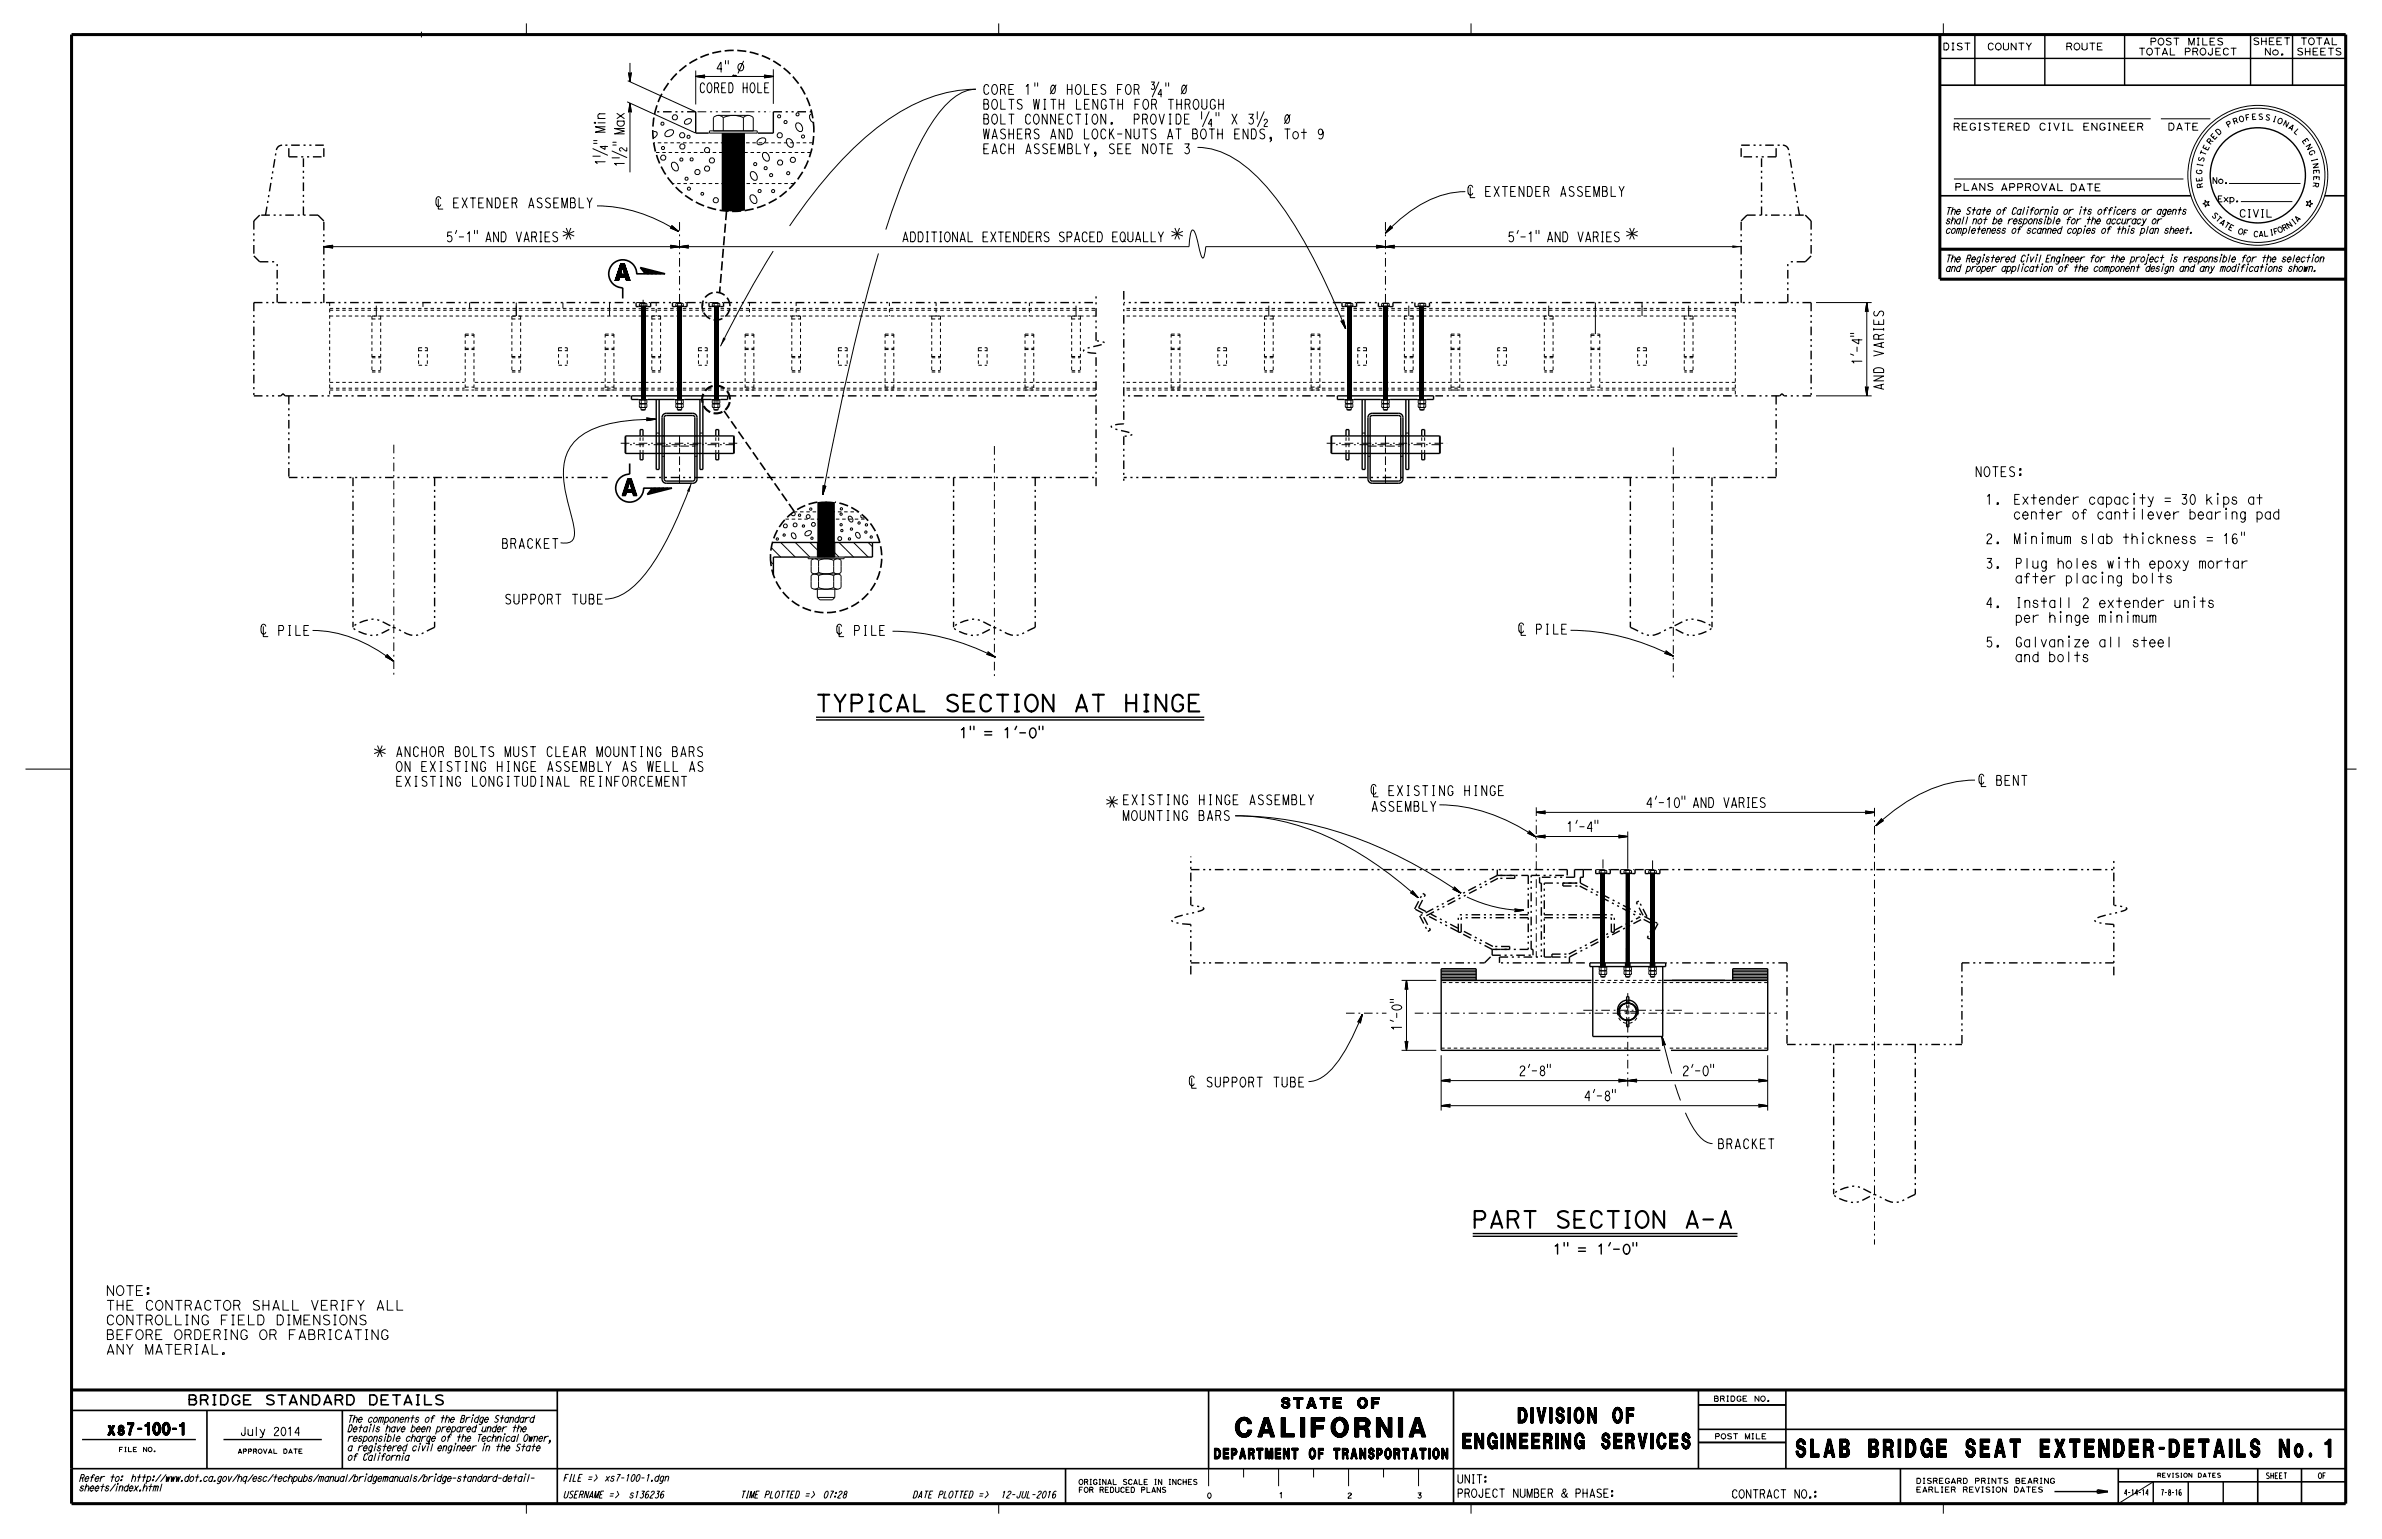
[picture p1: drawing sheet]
<svg xmlns="http://www.w3.org/2000/svg" width="432mm" height="279mm" viewBox="0 0 432 279" stroke-linecap="round" stroke-linejoin="round" font-family="sans-serif">
<defs><g id="words">
<text font-size="3.5" x="223.9" y="260.5">CALIFORNIA</text>
<text font-size="3.2" x="325.6" y="264.2">SLAB BRIDGE SEAT EXTENDER-DETAILS No. 1</text>
<g font-size="3">
<text x="111.5" y="50.9">A</text>
<text x="112.8" y="89.9">A</text>
<text x="147.8" y="129">TYPICAL SECTION AT HINGE</text>
<text x="266.8" y="222.6">PART SECTION A-A</text>
</g>
<g font-size="2.8">
<text x="265.2" y="262.7">ENGINEERING SERVICES</text>
<text x="275.2" y="258">DIVISION OF</text>
</g>
<text font-size="2.2" x="19.5" y="260.2">xs7-100-1</text>
<g font-size="1.9">
<text x="232.3" y="255.3">STATE OF</text>
<text x="220.1" y="264.5">DEPARTMENT OF TRANSPORTATION</text>
</g>
<g font-size="1.8">
<text x="126.7" y="16.8">CORED HOLE</text>
<text x="178.1" y="22.5">BOLT CONNECTION.</text>
<text x="178.1" y="19.8">BOLTS WITH LENGTH FOR THROUGH</text>
<text x="178.1" y="27.9">EACH ASSEMBLY, SEE NOTE 3</text>
<text x="178.1" y="25.2">WASHERS AND LOCK-NUTS AT BOTH ENDS, Tot 9</text>
<text x="80.8" y="43.8">5’-1&quot; AND VARIES</text>
<text x="163.4" y="43.8">ADDITIONAL EXTENDERS SPACED EQUALLY</text>
<text x="273.2" y="43.8">5’-1&quot; AND VARIES</text>
<text x="358" y="86.4">NOTES:</text>
<text x="359.9" y="91.4">1.</text>
<text x="365" y="94.1">center of cantilever bearing pad</text>
<text x="365" y="91.4">Extender capacity = 30 kips at</text>
<text x="90.9" y="99.4">BRACKET</text>
<text x="359.9" y="98.6">2.</text>
<text x="365" y="98.6">Minimum slab thickness = 16&quot;</text>
<text x="359.9" y="103">3.</text>
<text x="365.3" y="105.7">after placing bolts</text>
<text x="365.3" y="103">Plug holes with epoxy mortar</text>
<text x="91.4" y="109.5">SUPPORT TUBE</text>
<text x="359.9" y="110.2">4.</text>
<text x="365.3" y="112.9">per hinge minimum</text>
<text x="365.3" y="110.2">Install 2 extender units</text>
<text x="359.9" y="117.3">5.</text>
<text x="365.3" y="120">and bolts</text>
<text x="365.3" y="117.3">Galvanize all steel</text>
<text x="71.7" y="137.2">ANCHOR BOLTS MUST CLEAR MOUNTING BARS</text>
<text x="173.8" y="133.8">1&quot; = 1’-0&quot;</text>
<text x="71.7" y="139.9">ON EXISTING HINGE ASSEMBLY AS WELL AS</text>
<text x="71.7" y="142.6">EXISTING LONGITUDINAL REINFORCEMENT</text>
<text x="203.4" y="148.8">MOUNTING BARS</text>
<text x="203.4" y="145.9">EXISTING HINGE ASSEMBLY</text>
<text x="248.5" y="147.1">ASSEMBLY</text>
<text x="298.3" y="146.4">4’-10&quot; AND VARIES</text>
<text x="283.9" y="150.8">1’-4&quot;</text>
<text x="275.3" y="195">2’-8&quot;</text>
<text x="304.9" y="195">2’-0&quot;</text>
<text x="287.1" y="199.6">4’-8&quot;</text>
<text x="311.3" y="208.3">BRACKET</text>
<text x="281.5" y="227.4">1&quot; = 1’-0&quot;</text>
<text x="19.1" y="237.6">THE CONTRACTOR SHALL VERIFY ALL</text>
<text x="19.1" y="234.9">NOTE:</text>
<text x="19.1" y="245.5">ANY MATERIAL.</text>
<text x="19.1" y="242.9">BEFORE ORDERING OR FABRICATING</text>
<text x="19.1" y="240.2">CONTROLLING FIELD DIMENSIONS</text>
<text x="33.9" y="254.7">BRIDGE STANDARD DETAILS</text>
</g>
<g font-size="1.5">
<text x="43.5" y="260.3">July 2014</text>
<text x="264.1" y="268.9">UNIT:</text>
<text x="264.1" y="271.5">PROJECT NUMBER &amp; PHASE:</text>
<text x="313.8" y="271.6">CONTRACT NO.:</text>
</g>
<g font-size="1.4">
<text x="109.7" y="26.2" transform="rotate(-90 109.7 26.2)">&quot; Min</text>
<text x="113.2" y="26.5" transform="rotate(-90 113.2 26.5)">&quot; Max</text>
<text x="405.9" y="39.4">CIVIL</text>
</g>
<g font-size="1.3">
<text x="354" y="23.6">REGISTERED CIVIL ENGINEER</text>
<text x="392.9" y="23.6">DATE</text>
<text x="354.3" y="34.5">PLANS</text>
<text x="362.6" y="34.6">APPROVAL</text>
<text x="375.2" y="34.6">DATE</text>
<text x="352.6" y="40.6">shall not be responsible for the accuracy or</text>
<text x="352.6" y="38.9">The State of California or its officers or agents</text>
<text x="352.6" y="47.5">The Registered Civil Engineer for the project is responsible for the selection</text>
<text x="352.6" y="42.3">completeness of scanned copies of this plan sheet.</text>
<text x="352.6" y="49.2">and proper application of the component design and any modifications shown.</text>
<text x="62.9" y="257.9">The components of the Bridge Standard</text>
<text x="62.9" y="263.1">a registered civil engineer in the State</text>
<text x="62.9" y="261.4">responsible charge of the Technical Owner,</text>
<text x="62.9" y="259.6">Details have been prepared under the</text>
<text x="14.3" y="268.6">Refer to:</text>
<text x="22.9" y="268.6">http://www.dot.ca.gov/hq/esc/techpubs/manual/bridgemanuals/bridge-standard-detail-</text>
<text x="62.9" y="264.8">of California</text>
<text x="102" y="268.6">FILE =&gt;</text>
<text x="109.5" y="268.6">xs7-100-1.dgn</text>
<text x="14.3" y="270.4">sheets/index.html</text>
<text x="102" y="271.6">USERNAME =&gt;</text>
<text x="113.9" y="271.6">s136236</text>
<text x="134.1" y="271.6">TIME PLOTTED =&gt;</text>
<text x="149.1" y="271.6">07:28</text>
<text x="165.4" y="271.6">DATE PLOTTED =&gt;</text>
<text x="181.3" y="271.6">12-JUL-2016</text>
</g>
<g font-size="1.2">
<text x="352.1" y="9.1">DIST</text>
<text x="360.2" y="9.1">COUNTY</text>
<text x="374.4" y="9.1">ROUTE</text>
<text x="387.6" y="10">TOTAL PROJECT</text>
<text x="389.7" y="8.2">POST MILES</text>
<text x="408.3" y="8.1">SHEET</text>
<text x="410.4" y="10">No.</text>
<text x="416.3" y="10">SHEETS</text>
<text x="416.9" y="8.1">TOTAL</text>
</g>
<g font-size="1.1">
<text x="401" y="33.3">No.</text>
<text x="401.9" y="36.6">Exp.</text>
<text x="410.7" y="268.1">SHEET</text>
<text x="420.2" y="268.1">OF</text>
<text x="385" y="271.1">4-14-14</text>
<text x="391.7" y="271.1">7-8-16</text>
</g>
<g font-size="1">
<text x="403.9" y="23.2" transform="rotate(-31 403.9 23.2)">P</text>
<text x="405" y="22.6" transform="rotate(-20 405 22.6)">R</text>
<text x="406" y="22.2" transform="rotate(-15 406 22.2)">O</text>
<text x="407.1" y="21.9" transform="rotate(-10 407.1 21.9)">F</text>
<text x="408.2" y="21.7" transform="rotate(-4 408.2 21.7)">E</text>
<text x="409.3" y="21.7" transform="rotate(1 409.3 21.7)">S</text>
<text x="410.5" y="21.7" transform="rotate(12 410.5 21.7)">S</text>
<text x="411.8" y="22" transform="rotate(17 411.8 22)">I</text>
<text x="412.7" y="22.2" transform="rotate(22 412.7 22.2)">O</text>
<text x="413.7" y="22.7" transform="rotate(28 413.7 22.7)">N</text>
<text x="414.7" y="23.2" transform="rotate(33 414.7 23.2)">A</text>
<text x="415.7" y="23.9" transform="rotate(44 415.7 23.9)">L</text>
<text x="399.4" y="29.5" transform="rotate(-74 399.4 29.5)">S</text>
<text x="399.7" y="28.4" transform="rotate(-69 399.7 28.4)">T</text>
<text x="400.2" y="27.4" transform="rotate(-63 400.2 27.4)">E</text>
<text x="400.7" y="26.3" transform="rotate(-53 400.7 26.3)">R</text>
<text x="401.4" y="25.4" transform="rotate(-47 401.4 25.4)">E</text>
<text x="402.1" y="24.6" transform="rotate(-42 402.1 24.6)">D</text>
<text x="417.3" y="25.5" transform="rotate(55 417.3 25.5)">E</text>
<text x="417.9" y="26.4" transform="rotate(60 417.9 26.4)">N</text>
<text x="418.4" y="27.4" transform="rotate(65 418.4 27.4)">G</text>
<text x="419" y="28.8" transform="rotate(76 419 28.8)">I</text>
<text x="419.2" y="29.6" transform="rotate(81 419.2 29.6)">N</text>
<text x="399.1" y="31.7" transform="rotate(-85 399.1 31.7)">G</text>
<text x="399.2" y="32.9" transform="rotate(-96 399.2 32.9)">E</text>
<text x="399.2" y="30.4" transform="rotate(-79 399.2 30.4)">I</text>
<text x="399.4" y="34" transform="rotate(-101 399.4 34)">R</text>
<text x="419.4" y="33" transform="rotate(98 419.4 33)">R</text>
<text x="419.4" y="30.7" transform="rotate(87 419.4 30.7)">E</text>
<text x="419.4" y="31.9" transform="rotate(92 419.4 31.9)">E</text>
<text x="400.8" y="39.1" transform="rotate(46 400.8 39.1)">S</text>
<text x="401.5" y="39.8" transform="rotate(41 401.5 39.8)">T</text>
<text x="402.2" y="40.4" transform="rotate(37 402.2 40.4)">A</text>
<text x="403" y="41" transform="rotate(32 403 41)">T</text>
<text x="403.8" y="41.5" transform="rotate(27 403.8 41.5)">E</text>
<text x="414" y="41.9" transform="rotate(-29 414 41.9)">R</text>
<text x="414.9" y="41.5" transform="rotate(-34 414.9 41.5)">N</text>
<text x="415.9" y="40.8" transform="rotate(-38 415.9 40.8)">I</text>
<text x="416.4" y="40.4" transform="rotate(-43 416.4 40.4)">A</text>
<text x="405.6" y="42.3" transform="rotate(18 405.6 42.3)">O</text>
<text x="406.5" y="42.6" transform="rotate(13 406.5 42.6)">F</text>
<text x="408.4" y="42.9" transform="rotate(4 408.4 42.9)">C</text>
<text x="409.4" y="42.9" transform="rotate(-1 409.4 42.9)">A</text>
<text x="410.4" y="42.9" transform="rotate(-6 410.4 42.9)">L</text>
<text x="411.5" y="42.7" transform="rotate(-10 411.5 42.7)">I</text>
<text x="412.3" y="42.5" transform="rotate(-15 412.3 42.5)">F</text>
<text x="413.1" y="42.3" transform="rotate(-24 413.1 42.3)">O</text>
<text x="310.6" y="254.1">BRIDGE NO.</text>
<text x="310.8" y="260.9">POST MILE</text>
<text x="347.3" y="269">DISREGARD PRINTS BEARING</text>
<text x="347.3" y="270.6">EARLIER REVISION DATES</text>
</g>
<g font-size=".9">
<text x="195.5" y="269.2">ORIGINAL SCALE IN INCHES</text>
<text x="195.5" y="270.6">FOR REDUCED PLANS</text>
<text x="218.7" y="271.6">0</text>
<text x="231.8" y="271.6">1</text>
<text x="244.2" y="271.6">2</text>
<text x="256.9" y="271.6">3</text>
</g>
<g font-size=".8">
<text x="21.5" y="263.2">FILE NO.</text>
<text x="43" y="263.5">APPROVAL DATE</text>
<text x="391" y="267.9">REVISION DATES</text>
</g>
</g></defs>
<g fill="none" stroke="#000" stroke-width=".25" stroke-dasharray="1.6 .7 .4 .7 .4 .7" stroke-linecap="butt">
<path d="M47.1 39l-1.1 1.1M48.1 39l2-11.8M51.1 26.3a1.05 1.05 0 0 0-1 .9M52.4 28.4v-2.1M52.4 28.4h6.3M55 39v-10.6M57.6 39h-10.5M58.7 26.3h-7.6M58.7 28.4v-2.1M126.1 20.3h-7.3M140.2 20.3h6.9M315.6 26.3h7.6"/>
<path d="M315.6 28.4v-2.1M316.7 39h10.6M319.3 39v-10.6M322 28.4v-2.1M322 28.4h-6.4M323.2 26.3a1.05 1.05 0 0 1 1 .9M326.2 39l-2-11.8M327.3 39l1 1.1M46 54.9h69.3M46 46.4l1.1 1.1M46 40.1v6.3M46 54.9v16.9"/>
<path d="M47.1 47.5h3.1M50.2 54.9v-7.4M58.7 40.1l-1.1-1.1M58.7 54.9v-14.8M117.9 54.9h4M124.5 54.9h4M131.2 54.9h67.5M203.7 52.8v24M243.2 54.9h-39.5M245.9 54.9h4M252.5 54.9h4M315.6 40.1l1.1-1.1"/>
<path d="M315.6 54.9v-14.8M324.1 54.9v-7.4M327.3 47.5h-3.2M328.3 46.4l-1 1.1M328.3 40.1v6.3M328.3 54.9v16.9M328.3 54.9h-69.1M46 71.8h4.9M50.9 71.8l.4-.4M51.7 71.8l-.4-.4M51.7 71.8h62.8M52.4 71.8v14.8"/>
<path d="M131.9 71.8h66.8M198.7 61.8v-8.7M198.7 64.1l-1.8-.2-.5-.3a4.7 4.7 0 0 1 2.5-.9l1.3-.5-.2-.2-1.3-.2M203.7 79.1v8.7M203.7 76.8l-1.8 .3-.5 .2a4.7 4.7 0 0 0 2.5 .9l1.4 .5-.3 .2-1.3 .2M242 71.8h-38.3M322 71.8v14.8M322.6 71.8l.4-.4M322.6 71.8h-62.4M323.4 71.8l-.4-.4M328.3 71.8h-4.9M52.4 86.6h57.8"/>
<path d="M64 86.6v27.1M78.8 86.6v27.1M117.2 86.6h81.5M158.2 98.4h1.3M172.9 86.6v27.1M187.7 86.6v27.1M198.7 88.2v-24.1M295.5 86.6v27.1M310.3 86.6v27.1M322 86.6h-118.3M78.8 113.7l-1.6 .8a3.6 3.6 0 0 1-4.2 0l-2.7-1.3a4.6 4.6 0 0 0-5.2-.2l-1 .5-.1 .2a5.4 5.4 0 0 0 4.7 1.3l2.7-1.3M187.7 113.7l-1.6 .8a3.6 3.6 0 0 1-4.3 0l-2.6-1.3a4.6 4.6 0 0 0-5.3-.2l-.9 .5-.1 .2a5.4 5.4 0 0 0 4.7 1.3l2.7-1.3"/>
<path d="M295.5 113.7l1.6 .8a3.6 3.6 0 0 0 4.3 0l2.6-1.3a4.6 4.6 0 0 1 5.3-.2l.9 .5 .1 .2a5.4 5.4 0 0 1-4.7 1.3l-2.7-1.3M215.9 157.7h55.5M271.4 158.7h5.6M271.4 157.7v1M271.4 158.7l-14 7.4M271.6 159.3l-13.5 7M274.6 158.7h-3.2M274.6 158.7v.6M274.6 159.3h-3M277 158.7v13.4M277.6 158.7h6.5M279.1 159.1v1"/>
<path d="M284.1 158.7v-1M284.1 157.7h-12.7M285.4 157.7v1.4M285.4 159.1h-6.3M286.5 159.1h.5M287 159.1v-1.4M287 157.7h-1.6M287 157.7h2.3M291.9 157.7h1.9M296.4 157.7h1.8M300.9 157.7h82.3M215.9 176.7v-9.1"/>
<path d="M215.9 167.6a6.3 6.3 0 0 1-3.5-.7 1.25 1.25 0 0 1 1.1-.7l3.6-.9a1.32 1.32 0 0 0 1.1-.6 4.1 4.1 0 0 0-2.3-.5M215.9 164.2v-8.9M215.9 174.6h53.2M256.4 164.8l1.5-2.8M257.2 164.6l1.2-2.4M257.4 166.1l1.4 2.8M258 165.6l-1.6-.8M258.1 166.3l1.2 2.3M258.4 162.2l-.5-.2M258.5 165.3l-1.3-.7M259.3 168.6l-.5 .3M264.3 168.3l-4.9-2.6"/>
<path d="M264.3 168.9l-5.5-2.9M264.4 169v-3.1M264.9 169h-.5M264.9 169v-2.6M269.1 174.6l1.4-1.4M270.5 173.2h7.4M270.5 173.2v-1.1M270.5 172.1l-5.9-3M270.5 172.1h3.2M270.6 171.6l-5.7-3M271.8 174.6v-1.1M271.8 173.5h7.6"/>
<path d="M273.7 172.1h-3.2M273.7 172.1v-.5M273.7 171.6h-3.1M277 172.1h-3.3M277 165.9h-12.6M277 166.4h-12.1M277.6 172.1v-13.4M277.9 173.2v-1.1M277.9 172.1h-.3M279.1 160.1h.3M279.4 160.1v13.4M279.9 160.1h6.6"/>
<path d="M279.9 173.5h1.4M279.9 173.5v-13.4M279.9 165.9h12.7M279.9 166.4h12.2M281.3 173.5h3.2M281.3 173.5v-.5M281.3 173h3.1M283.3 160.1h3.2M283.3 160.1v.5M283.3 160.6h3.1M284.4 173l7.6-4M284.5 174.6h-12.7"/>
<path d="M284.5 173.5v1.1M284.5 173.5l13.2-6.9M286.4 160.6l13.4 7.1M286.5 160.1v-1M286.5 160.1l14 7.4M287.3 174.6h-2.8M292.1 169h.5M292.1 169v-2.6M292.6 169v-3.1M292.7 168.7l4.4-2.3M296.6 163.6l.5-.2M297.8 166l-1.2-2.4"/>
<path d="M298.5 166.2h.1M298.6 166.2l-1.5-2.8M298.6 170l.5 .3M299.8 167.7l-1.2 2.3M300.5 167.5l-1.4 2.8M323.9 174.6h-22M323.9 174.6v14.8M355.7 174.6v14.8M383.2 176.8v-9.2M383.2 167.6a6.3 6.3 0 0 1-3.5-.7 1.25 1.25 0 0 1 1.1-.7l3.6-.9a1.32 1.32 0 0 0 1.1-.6 4.1 4.1 0 0 0-2.3-.5M383.2 164.2v-8.7M383.2 174.6h-27.5"/>
<path d="M323.9 189.4h31.8M332.4 189.4v27.2M347.2 189.4v27.2M347.2 216.6l-1.6 .7a3.6 3.6 0 0 1-4.2 0l-2.7-1.3a4.6 4.6 0 0 0-5.2-.2l-1 .5-.1 .3a5.4 5.4 0 0 0 4.8 1.2l2.6-1.2"/>
</g>
<g fill="none" stroke="#000" stroke-width=".18" stroke-dasharray="1.6 .7 .3 .7" stroke-linecap="butt">
<path d="M116.6 54.4v1.1M123.2 54.9v-15.2M123.2 55.6v16.2M129.8 55.6v16.8M251.1 54.9v-14.7M251.1 55.6v16.2M257.8 55.6v16.8M71.4 80.6v42.3M112.5 80.4h21.8M133.1 80.6h-19.8M149.8 90.9v7.5M180.3 80.9v42"/>
<path d="M240.5 80.4h21.8M261.1 80.6h-19.8M303.3 81.1v41.8M278.5 146.4v27.1M339.8 146.5v79.2M244 183.7h7.3M256.5 183.7h65.6M287 183.2h18.5M295.1 197v-16.9M297 183.4h-3.9"/>
</g>
<g fill="#000">
<path d="M114.2 18.7v.1zM114.2 14.7v.1zM126.1 13.9l.2-.1zM140.1 13.8l.1 .1zM58.7 44.7l1.6-.2v.5zM121.6 44.5l1.6 .2-1.6 .3zM121.9 41l1.1 1-1.3-.6zM123.2 44.7l1.6-.2v.5zM243.2 58.4l.4-.2 .3 1.4zM249.6 44.5l1.5 .2-1.5 .3zM252.1 40.9l.3 .4-1.3 1zM251.1 44.7l1.6-.2v.5z"/>
<path d="M314 44.5l1.6 .2-1.6 .3zM338.4 54.9l.2 1.6h-.4zM116.2 55.6h.8v16.8h-.8zM117.3 75.8l1.5 .2-1.5 .3zM122.8 55.6h.8v16.8h-.8zM129.4 55.6h.8v16.8h-.8zM131.1 61.2l.5 .2-1 1.4zM244.2 55.6h.7v16.8h-.7zM250.8 55.6h.7v16.8h-.7zM257.4 55.6h.8v16.8h-.8zM338.2 70.2h.5l-.3 1.6zM125.3 87.7l-.3 1.5-.5-.2z"/>
<path d="M149.2 88l.5 .1-.5 1.6zM70.6 119.1l.7 .8-.9-.5zM179.6 118.5l.8 .6-1-.3zM302.5 118.3l.8 .7-1-.3zM341.1 148.4l.3 .4-1.4 .9zM264.1 161.2l.7 .7-.9-.4zM290.2 158.4h.8v16.8h-.8zM294.7 158.4h.8v16.8h-.8zM299.2 158.4h.8v16.8h-.8z"/>
<path d="M130.8 24.1h4.2v14.1l-1.8 .1-2.4-.1z" fill-rule="evenodd"/>
<path d="M148.2 91l1.6-.1 1.5 .1v10h-3.1z" fill-rule="evenodd"/>
<circle cx="115.4" cy="49.6" r=".13"/>
<circle cx="116.7" cy="88.5" r=".13"/>
</g>
<g fill="none" stroke="#000" stroke-width=".18">
<path d="M76.4 5.7v1.1M95.4 4.2v2.1M113.7 18.5l12.4 5.6M113.8 14.6l12.3 5.6M114 13.2l.2 1.6M114.1 13.2h-.2l.3 1.6M114.1 13.2l.1 1.6M114.1 13.2h.2M114.1 13.3l.1 1.5M114.2 18.7l.1 1.5M114.2 18.7l.1 1.6M114.2 18.7l-.3 1.7 .2-.1"/>
<path d="M114.2 18.7l-.2 1.6M114.2 11.4v3.4M114.2 18.7v12.5M114.2 18.7l.3 1.7-.2-.1M114.2 18.7l-.1 1.6M114.2 18.7l-.1 1.5M114.2 18.7l.2 1.6M114.3 13.3l-.1 1.5M114.3 13.2h.2l-.3 1.6M114.3 13.2l-.1 1.6M114.4 13.2l-.2 1.6M126.1 13.9l1.6 .2"/>
<path d="M126.1 13.9h14.1M126.1 12.8v6.1M126.1 13.9l1.6 .1M126.1 13.9h1.6M127.7 13.8l-1.6 .1M127.7 13.7l.1-.1-1.7 .3M127.7 13.7l-1.6 .2M127.7 13.7l-.1 .2 .2 .2-1.7-.2M130.8 12.5h-.8l.6-1.2 .1 1.8M131.5 11v.6M132 11v.6M132.9 13.7v-.1v.2"/>
<path d="M133 13.6v.1M133.2 13.6v.2v-.1M133.3 13.6h.1M133.3 13.7v.1M133.3 13.7l.1 .1zM133.5 13.8h.1M133.9 11.7a.62 .62 0 0 1 .9 .2 .62 .62 0 0 1-.3 .9 .64 .64 0 0 1-.7-.3 .64 .64 0 0 1 .1-.8zM134.8 11.1l-1 2.2M138.6 13.7l1.6 .2M138.6 13.7l-.1-.1 1.7 .3M138.6 13.7v.3M138.7 13.8l1.5 .1"/>
<path d="M140.2 13.9l-1.6 .1M140.2 12.6v6.2M140.2 13.9l-1.7 .2 .1-.1M140.2 13.9l-1.6 .2M140.2 13.9h-1.5M179.2 15.7a.44 .44 0 0 0-.5-.4 .44 .44 0 0 0-.3 .6 .89 .89 0 0 0 .4 1.2l.4-.3M180.1 15.4a.53 .53 0 0 1 .5 .1 .53 .53 0 0 1 .2 .5 .7 .7 0 0 1-.7 1.1 1.23 1.23 0 0 1 0-1.7zM181 4.2v2.1M181.4 16.2h.5l.3 .9M181.9 16.2a.48 .48 0 0 0 .3-.4 .48 .48 0 0 0-.3-.5h-.5v1.8M182.9 16.2h.6M183.7 15.3h-.8v1.8h.9"/>
<path d="M186 15.7l.4-.4v1.8M187.6 15v.6M188.1 15v.6M190.7 15.5a.48 .48 0 0 1 .5 .1 .48 .48 0 0 1 .1 .6 .52 .52 0 0 1-.1 .5 .52 .52 0 0 1-.5 .2 1.14 1.14 0 0 1 0-1.4zM191.4 15.4l-1 1.6M193.5 16.2h.8M193.5 15.3v1.8M194.3 15.3v1.8M195.2 15.4a.53 .53 0 0 1 .6 .1 .53 .53 0 0 1 .2 .5 .7 .7 0 0 1-.7 1.1 1.23 1.23 0 0 1-.1-1.7zM196.6 15.3v1.8h.8M198 16.2h.6M198.9 15.3h-.9v1.8h.9"/>
<path d="M200.4 15.5a.45 .45 0 0 0-.8 0 .45 .45 0 0 0 .4 .7 .48 .48 0 0 1 .4 .7 .48 .48 0 0 1-.8 0M202.6 16.2h.6M203.4 15.3h-.8v1.8M204.3 15.4a.53 .53 0 0 1 .6 .1 .53 .53 0 0 1 .1 .5 .7 .7 0 0 1-.7 1.1 1.23 1.23 0 0 1 0-1.7zM205.6 16.2h.6l.3 .9M206.2 16.2a.48 .48 0 0 0 .3-.4 .48 .48 0 0 0-.3-.5h-.6v1.8M208.7 14.9h.6l-.4 .5a.42 .42 0 0 1 .4 .4 .42 .42 0 0 1-.5 .4l-.1-.1M210.1 14.9l-1.2 2.7M210.5 17.1h-.5l.4-.9 .1 1.4M211.3 15v.6M211.8 15v.6M214.4 15.5a.48 .48 0 0 1 .6 .1 .48 .48 0 0 1 .1 .6 .52 .52 0 0 1-.1 .5 .52 .52 0 0 1-.5 .2 1.14 1.14 0 0 1-.1-1.4z"/>
<path d="M215.2 15.4l-1.1 1.6M266.7 4.2v2.1M352.3 4.2v2.1M79.4 36.1v1.8h.9M79.9 36a.44 .44 0 0 0-.5-.3 .44 .44 0 0 0-.4 .5 .89 .89 0 0 0 .5 1.3l.4-.4M82.2 36.8h.6M83.1 35.9h-.9v1.8h.9M83.8 35.9l.9 1.8M84.7 35.9l-.9 1.8M85.3 35.9h.9M85.7 35.9v1.8M86.8 36.8h.6"/>
<path d="M87.6 35.9h-.8v1.8h.8M89.2 35.9v1.8l-.9-1.8v1.8M89.8 35.9h.5a1.16 1.16 0 0 1-.1 1.8h-.4zM91.3 36.8h.6M92.1 35.9h-.8v1.8h.9M92.8 36.8h.6l.3 .9M93.4 36.8a.48 .48 0 0 0 .3-.5 .48 .48 0 0 0-.3-.4h-.6v1.8M95.8 37.7l.5-1.8 .5 1.8M96 37.2h.7M98.2 36a.45 .45 0 0 0-.8 .1 .45 .45 0 0 0 .4 .6 .48 .48 0 0 1 .4 .8 .48 .48 0 0 1-.8 0M99.7 36a.45 .45 0 0 0-.7 .1 .45 .45 0 0 0 .3 .6 .48 .48 0 0 1 .4 .8 .48 .48 0 0 1-.8 0M100.4 36.8h.6"/>
<path d="M101.2 35.9h-.8v1.8h.9M101.9 37.7v-1.8l.5 1.8 .4-1.8v1.8M103.4 35.9h.5a.49 .49 0 0 1 .2 .8 .57 .57 0 0 1-.1 1h-.6zM103.4 36.7h.7M105 35.9v1.8h.8M106.4 35.9l.5 .9 .4-.9M106.9 36.8v.9M107.5 28.3h1.3M107.5 27l2.6 1.1M107.6 25.5h.6M107.6 26h.6M108.2 37.3a27.6 27.6 0 0 1 14.8 4.7"/>
<path d="M108.4 22.3h1.3M109.7 26.5v.6l-.9-.5h1.3M109.7 29.3h-1.8l.3 .4M109.7 23h-1.8l1.8 .5-1.8 .5h1.8M111 28.6h1.3M111 27.4l2.6 1.2M111.1 25.8h.6M111.1 26.3h.6M113.2 29.6h-1.8l.3 .4M113.2 23.3h-1.8l1.8 .5-1.8 .5h1.8M113.6 26.8v.6a1.13 1.13 0 0 1-.9-.6 .3 .3 0 0 0-.4 .2 .3 .3 0 0 0 .3 .4M114.3 20.3h-.2"/>
<path d="M118.5 23.8l.4 .1 .2 .2v.3l-.3 .4-.4 .2M119.9 22.2h.3l.2 .1-.2 .4-.4-.1zM120 28.1h.4l.3 .3v.4l-.3 .2h-.4l-.2-.2-.1-.3zM120 26.6h.3l.2 .1-.2 .4-.4-.1zM120.7 23.9a.93 .93 0 0 1 1.4-.2 .99 .99 0 0 1-.5 .9 .99 .99 0 0 1-1.1 0v-.4zM122.1 20.8h.4l.3 .3v.4l-.3 .2h-.4l-.2-.2v-.3zM122.8 29.8l.2 .5-.1 .5-.2 .2a.99 .99 0 0 1-.9-.5 .99 .99 0 0 1 .1-1.1h.4l.5 .5M123.4 28.7h.2l.2 .1-.2 .4-.3-.1zM123.4 24.1h.4l.3 .3v.4l-.3 .2h-.4l-.2-.2v-.4zM123.5 26.1h.4l.3 .3-.1 .4-.2 .2h-.4l-.2-.2-.1-.3zM124.3 32.1h.3l.1 .2-.1 .4-.4-.1zM124.4 21.7l-.3 .4v.3a.79 .79 0 0 0 .8 0 .79 .79 0 0 0 .4-.7l-.1-.2h-.4l-.4 .2"/>
<path d="M124.7 24.5h.2l.2 .2-.2 .4-.3-.1zM124.7 33.9h.3l.2 .2-.2 .4-.4-.1zM125.2 28.6h.3l.2 .2-.2 .4-.4-.2zM126.2 30.8l.4-.1 .3 .3v.4l-.3 .3-.4-.1-.2-.2-.1-.3zM127.2 34.9h.2l.2 .2-.2 .3-.3-.1zM127.9 26.8h.5l.2 .3v.4l-.3 .2-.4-.1-.2-.1v-.4zM127.9 30.1h.5l.2 .3v.4l-.3 .2h-.4l-.2-.2v-.3zM128.6 23.7h8.7v.4h-8.7zM128.8 28.6h.4l.3 .3v.4l-.3 .2h-.4l-.2-.2v-.3zM129.5 35.9l.4-.1 .3 .3v.5l-.3 .2-.4-.1-.2-.1v-.4zM130.2 20.9h5.5M131.1 21.3a1.17 1.17 0 0 0-1.8 0v2.4"/>
<path d="M131.1 21.3a4.3 4.3 0 0 1 3.7 0M131.1 21.3v2.4M134.8 21.3a1.17 1.17 0 0 1 1.7 0v2.4M134.8 21.3v2.4M136.1 35.3a.96 .96 0 0 1 1 .5 .96 .96 0 0 1-.1 1.1 .99 .99 0 0 1-.9-.5 .99 .99 0 0 1 0-1.1zM136.8 29.5h.2l.2 .2-.2 .3-.4-.1zM137.1 31.5l.2 .5-.1 .5-.2 .2a.99 .99 0 0 1-.9-.5 .99 .99 0 0 1 .1-1.1h.4l.5 .5M137.6 34.4h.2l.2 .1-.2 .4-.4-.1zM137.7 25.2l-.5 .5v.4a.97 .97 0 0 0 1.1 0 .97 .97 0 0 0 .5-.9l-.2-.2h-.5l-.4 .2M138.7 30.2h.2l.2 .2-.2 .4-.4-.2zM139.3 28.1l.2 .5-.1 .4-.2 .2a.99 .99 0 0 1-.9-.5 .99 .99 0 0 1 .1-1l.4-.1 .5 .5M139.6 31.5h.3l.2 .2-.2 .3-.4-.1z"/>
<path d="M140 34.4h.3l.1 .1-.1 .4-.4-.1zM141.1 20.8h.2l.2 .2-.2 .4-.3-.2zM141.1 24.1h.4l.3 .3v.4l-.3 .2h-.4l-.2-.2v-.3zM141.2 29h.4l.3 .3-.1 .4-.2 .2h-.4l-.2-.2-.1-.3zM142.3 21.9h.2l.2 .1-.2 .4-.4-.1zM142.7 31.1h.3l.2 .2-.2 .4-.4-.2zM143.5 28.5h.4l.3 .3v.4l-.3 .2h-.4l-.2-.2-.1-.3zM143.6 25.6l.2 .5v.4l-.2 .2a.99 .99 0 0 1-.9-.5 .99 .99 0 0 1 0-1l.4-.1 .5 .5M144.4 20.5h.3l.2 .1-.2 .4-.4-.1zM145.3 22.7l.2 .5v.4l-.2 .3a.99 .99 0 0 1-.9-.6 .99 .99 0 0 1 0-1h.4l.5 .4M145.4 24.5h.3l.1 .2-.1 .3-.4-.1zM147 20.7h-.1a1.01 1.01 0 0 0 .5 1.5"/>
<path d="M208.8 20.8a.53 .53 0 0 1 .6 .1 .53 .53 0 0 1 .2 .5 .7 .7 0 0 1-.7 1 1.23 1.23 0 0 1-.1-1.6zM210.1 20.7l.5 1.8 .5-1.8M212 20.7h.3M212 22.5h.3M212.1 20.7v1.8M213.2 20.7h.5a1.16 1.16 0 0 1-.1 1.8h-.4zM214.7 21.6h.6M215.5 20.7h-.8v1.8h.9M217.1 26.7a15.2 15.2 0 0 1 10.2 4.8 55.5 55.5 0 0 1 10.2 14.3l2.6 5.1 3.8 8.7M217.8 20.2v1.4M219.2 20.2l-1.2 2.8M219.7 22.5h-.6l.4-.9 .1 1.4"/>
<path d="M220.4 20.4v.6M221 20.4v.6M223.3 20.7l.9 1.8M224.2 20.7l-.9 1.8M226.4 20.7h.8l-.2 .4-.3 .3a.53 .53 0 0 1 .5 .6 .53 .53 0 0 1-.7 .4l-.1-.1M227.9 20.2v1.4M229.2 21.9a.31 .31 0 0 1 .4-.3 .31 .31 0 0 1 .1 .5 .98 .98 0 0 0-.5 .9h.6M229.2 20.2l-1.2 2.8M233.1 20.9a.48 .48 0 0 1 .6 .1 .48 .48 0 0 1 .1 .6 .52 .52 0 0 1-.1 .5 .52 .52 0 0 1-.5 .2 1.14 1.14 0 0 1-.1-1.4zM233.9 20.8l-1.1 1.6M265.6 34.7a17.9 17.9 0 0 0-11.1 4.5l-3.4 3.1M266.5 34v1.8h.8"/>
<path d="M267 34a.44 .44 0 0 0-.6-.4 .44 .44 0 0 0-.3 .6 .89 .89 0 0 0 .5 1.2l.4-.4M269.3 34.7h.6M270.1 33.8h-.8v1.8h.9M270.9 33.8l.9 1.8M271.8 33.8l-.9 1.8M272.3 33.8h1M272.8 33.8v1.8M273.9 34.7h.5M274.7 33.8h-.8v1.8h.8M276.3 33.8v1.8l-.9-1.8v1.8M276.9 33.8h.4a1.16 1.16 0 0 1 0 1.8h-.4zM278.4 34.7h.6"/>
<path d="M279.2 33.8h-.8v1.8h.9M279.9 34.7h.6l.3 .9M280.5 34.7a.48 .48 0 0 0 .3-.4 .48 .48 0 0 0-.3-.5h-.6v1.8M282.9 35.6l.5-1.8 .5 1.8M283 35.2h.7M285.3 34a.45 .45 0 0 0-.8 0 .45 .45 0 0 0 .4 .7 .48 .48 0 0 1 .4 .7 .48 .48 0 0 1-.8 0M286.8 34a.45 .45 0 0 0-.8 0 .45 .45 0 0 0 .4 .7 .48 .48 0 0 1 .4 .7 .48 .48 0 0 1-.8 0M287.5 34.7h.5M288.3 33.8h-.8v1.8h.8M288.9 35.6v-1.8l.5 1.8 .5-1.8v1.8M290.5 33.8h.5a.49 .49 0 0 1 .1 .8 .57 .57 0 0 1 0 1h-.6zM290.5 34.6h.6"/>
<path d="M292.1 33.8v1.8h.8M293.5 33.8l.5 .9 .4-.9M294 34.7v.9M354.2 21.5h35.7M354.2 32.5h41.6M367.6 38l-.2 .9M370.8 39.7l-.2 .9M372 38l-.3 .9M377.2 38l-.2 .9M383.4 38l-.2 .9M391.7 21.5h9M399.7 36.3l.3 .4 .4-.2-.2 .4 .3 .4-.5-.2-.2 .4v-.4l-.5-.2 .4-.1z"/>
<path d="M404.1 33.3h12.9M406.2 36.6h9.4M418.1 36.5l.4 .2 .3-.4v.5l.4 .1-.4 .2v.4l-.3-.3-.4 .1 .3-.4zM58.7 44.7l1.7 .3-.1-.1M58.7 44.7l1.6 .2M58.7 44.7h156.8a5.8 5.8 0 0 1 .6-3h.2a11.2 11.2 0 0 1 1.3 4.1l.3 .8 .1 .2 .1-.1 .5-2h97M58.7 44.7l1.7-.2-.2 .2 .1 .2M58.7 44.7l1.5 .1M60.2 44.7h-1.5M60.3 44.6l-1.6 .1M60.3 44.5l-1.6 .2M68.2 55.4v1.9"/>
<path d="M76.7 54.9v.7M82.8 41.8l-.2 .6M85.1 54.9v1.1M86 41.8v.6M86.5 41.8v.6M93.6 54.9v2.4M102 41.9l2.1 .9M102 54.9v1M102.6 41.3l.9 2.1M103.5 41.3l-.9 2.1M104.1 41.9l-2.1 .9M110.5 54.9v2.4"/>
<path d="M115.8 55.5l1.6 .1zM116.1 55h1M116.2 55.1h-.3v.4M116.2 55.1h.7M116.2 55.1v.4M116.9 55.1h.4v.4M116.9 55.1v.4M121.5 41.3l1.5 .7M121.6 44.5l3.2 .4M121.6 44.6l3.2 .3M121.6 41.3h-.1l1.5 .7M121.6 41.3l1.4 .7"/>
<path d="M121.6 44.7l3.1 .1M121.7 41.2l1.3 .8M121.8 41.1l1.2 .9M121.8 41.2l1.2 .8M121.8 41.2l-.2 .1M121.8 41l1.2 1M121.8 41v-.1l1.2 1.1M121.8 41v.2M121.8 40.9l1.2 1.1M122.4 55.5l1.6 .1zM122.7 55h1M122.8 55.1h-.3v.4"/>
<path d="M122.8 55.1h.7M122.8 55.1v.4M123.2 44.7l-1.6 .2M123.5 55.1h.4v.4M123.5 55.1v.4M124.7 44.7l-3.1 .1M124.8 44.6v.3M124.8 44.9v.1l-3.3-.5 .2 .2-.1 .2M124.8 44.6v-.1l-3.3 .5 .1-.1M124.8 44.6l-1.6 .1M124.8 44.5l-1.6 .2M129 55.5l1.6 .1z"/>
<path d="M129.3 55h1M129.5 55.1h-.4v.4M129.5 55.1h.6M129.5 55.1v.4M130.1 55.1h.4v.4M130.1 55.1v.4M140.2 45.5l-4.8 8.2-4.8 9.1M143.1 41a77.6 77.6 0 0 1 16.1-18 29.3 29.3 0 0 1 17.7-6.8 7.7 7.7 0 0 0-5.4 2.8 41.3 41.3 0 0 0-7.3 12.6l-1.8 4.7-1.8 5.3M159.2 46a451.8 451.8 0 0 0-10 43.7M195.1 55.4v1.9M212.4 41.9l2 .9M213 41.3l.8 2.1"/>
<path d="M213.8 41.3l-.8 2.1M214.4 41.9l-2 .9M230 55.4v1.9M243.1 58.2l.8 1.4M243.2 58.2h-.2l.9 1.4M243.2 58.2l.7 1.4M243.2 58.2h.2M243.3 58.2l.6 1.4M243.4 58.2l.5 1.4M243.5 58.1l.1-.1 .3 1.6M243.5 58.1l-.1 .1M243.5 58.1l.4 1.5"/>
<path d="M243.5 58l.4 1.6M243.7 55.5l1.7 .1zM244 55h1.1M244.2 55.1h-.3v.4M244.2 55.1h.7M244.2 55.1v.4M244.9 55.1h.3v.4M244.9 55.1v.4M249.5 44.5l3.3 .4M249.6 44.6l3.1 .3M249.6 44.6l-.1-.1 3.3 .5-.1-.1M249.6 44.6v.3"/>
<path d="M249.6 44.7l3.1 .1M250.3 55.5l1.7 .1zM250.6 55h1.1M250.8 55.1h-.3v.4M250.8 55.1h.7M250.8 55.1v.4M251.1 44.7l-1.6 .2M251.1 44.7l-1.5 .1M251.1 44.7l-1.5 .2M251.5 55.1h.3v.4M251.5 55.1v.4M252.1 41l-1 1.3"/>
<path d="M252.1 41.1l-1 1.2M252.2 41.2l-1.1 1.1M252.2 41.2l-.1-.3-1 1.4M252.2 41.2l.3 .1-1.4 1M252.3 41.2l-1.2 1.1M252.4 41.3l-1.3 1M252.7 44.7h-1.6M252.7 44.6l.1-.1-3.3 .5 .1-.1M252.7 44.6l-1.6 .1M252.7 44.6v.3M252.8 44.5l-1.7 .2M255.4 55.4v1.9"/>
<path d="M257 55.5l1.6 .1zM257.3 55h1M257.4 55.1h.7M257.4 55.1v.4M257.4 55.1h-.3v.4M258.1 55.1h.3v.4M258.1 55.1v.4M275.2 41.8l-.2 .6M278.5 41.8v.6M279 41.8v.6M280.7 55.4v1.9M289.2 54.9v5.7"/>
<path d="M294.8 41.9l2.1 .9M295.4 41.3l.9 2.1M296.3 41.3l-.9 2.1M296.9 41.9l-2.1 .9M297.7 54.9v2.4M306.1 55.4v1.9M329.2 54.9h10.1M338.3 56.4h.2M338.4 54.9l.1 1.5M338.4 54.9v16.9M338.4 54.9l.3 1.6-.2-.1M338.4 54.9l-.1 1.5"/>
<path d="M338.4 54.9l.2 1.6M338.4 54.9l-.3 1.6 .2-.1M338.4 54.9l-.2 1.6M339.7 59.7h1.8M339.7 59.5v.4M339.8 56.5a.45 .45 0 0 0 .1 .7 .45 .45 0 0 0 .6-.3 .48 .48 0 0 1 .7-.4 .48 .48 0 0 1 0 .8M340.6 58.2v.6M341.5 59.5v.4M341.5 58v.8h-1.8v-.8M359.6 46.6l-.2 .9M366.7 48.3l-.2 .9M367.6 46.6l-.2 .9"/>
<path d="M369.2 46.6l-.2 .9M370.1 48.3l-.2 .9M374 46.6l-.2 .9M377.9 41.4l-.2 .9M385.9 41.4l-.2 .9M389.4 46.6l-.4 1.2-.2 .1M392.1 48.3l-.2 .9M393.7 46.6l-.2 .9M402.6 46.6l-.2 .9M405.8 48.3l-.2 .9M407.4 48.3l-.2 .9M410.9 48.3l-.3 .9"/>
<path d="M419.3 46.6l-.2 .9M116 72.5l-.2-.1h1.6l-.2 .1M116.1 73.9h1M116.1 73.2h1M116.1 72.5h1M116.2 73.9v.4M116.2 74.3h.8M116.2 72.6h-.3v.5h.3M116.2 73.3h-.3v.5h.3M116.2 73.1h.7M116.2 72.6h.7M116.2 73.8h.7"/>
<path d="M116.2 73.3h.7M116.2 72.6v.5M116.2 73.3v.5M116.9 73.8h.4M116.9 73.3h.4M116.9 73.3v.5M116.9 72.6h.4v.5h-.4M116.9 72.6v.5M117 73.9v.4M117 74.3l-.1 .1-.7-.1M117.2 75.8l1.6 .2M117.3 73.3v.5"/>
<path d="M117.3 75.9l-.1-.2 1.6 .3M117.3 75.9l.1 .1M117.3 75.9l1.5 .1M117.3 76h1.5M117.4 76h1.4M117.4 76l-.2 .3 1.6-.3M118.8 76l-1.5 .2M118.8 76a29.1 29.1 0 0 0-11.3 1.8 8.1 8.1 0 0 0-5.4 8.5 43 43 0 0 0 1.7 8.1 4.8 4.8 0 0 1 .1 3.5l-.5 .4-.7 .2-1.1-.1M118.8 76l-1.6 .2M118.8 76l-1.5 .1M122.6 72.5l-.2-.1h1.6l-.2 .1M122.7 73.2h1"/>
<path d="M122.7 72.5h1M122.7 73.9h1M122.8 74.3h.8M122.8 73.9v.4M122.8 72.6h-.3v.5h.3M122.8 73.3h-.3v.5h.3M123.5 72.6h-.7v.5h.7M123.5 73.3h-.7v.5h.7M123.5 72.6h.4v.5h-.4M123.5 73.3h.4v.5h-.4M123.5 72.6v.5M123.5 73.3v.5"/>
<path d="M123.6 73.9v.4M123.6 74.3l-.1 .1h-.6l-.1-.1M129.2 72.5l-.2-.1h1.6l-.2 .1M129.3 73.2h1M129.3 72.5h1M129.3 73.9h1M129.4 74.3h.8M129.4 73.9v.4M129.5 72.6h-.4v.5h.4M129.5 73.3h-.4v.5h.4M129.5 73.8h.6M129.5 73.3h.6"/>
<path d="M129.5 73.3v.5M129.5 73.1h.6M129.5 72.6h.6M129.5 72.6v.5M129.8 72.6v.6M130.1 72.6h.4v.5h-.4M130.1 73.3h.4v.5h-.4M130.1 72.6v.5M130.1 73.3v.5M130.2 73.9v.4M130.2 74.3l-.1 .1h-.6l-.1-.1M243.9 72.5l-.2-.1h1.7l-.2 .1"/>
<path d="M244 72.5h1.1M244 73.9h1.1M244 73.2h1.1M244.2 73.9v.4M244.2 74.3h.7M244.2 72.6h-.3v.5h.3M244.2 73.3h-.3v.5h.3M244.2 73.1h.7M244.2 72.6h.7M244.2 73.8h.7M244.2 73.3h.7M244.2 72.6v.5"/>
<path d="M244.2 73.3v.5M244.9 72.6h.3v.5h-.3M244.9 73.3h.3v.5h-.3M244.9 72.6v.5M244.9 73.3v.5M244.9 73.9v.4M244.9 74.3l-.1 .1h-.5l-.1-.1M250.5 72.5l-.2-.1h1.7l-.2 .1M250.6 72.5h1.1M250.6 73.9h1.1M250.6 73.2h1.1M250.8 73.9v.4"/>
<path d="M250.8 74.3h.7M250.8 72.6h-.3v.5h.3M250.8 73.3h-.3v.5h.3M250.8 73.1h.7M250.8 72.6h.7M250.8 73.8h.7M250.8 73.3h.7M250.8 72.6v.5M250.8 73.3v.5M251.5 72.6h.3v.5h-.3M251.5 73.3h.3v.5h-.3M251.5 72.6v.5"/>
<path d="M251.5 73.3v.5M251.5 73.9v.4M251.5 74.3l-.1 .1-.6-.1M257.2 72.5l-.2-.1h1.6l-.2 .1M257.3 72.5h1M257.3 73.9h1M257.3 73.2h1M257.4 74.3h.8M257.4 73.9v.4M257.4 73.1h.7M257.4 72.6h.7M257.4 73.8h.7"/>
<path d="M257.4 73.3h.7M257.4 72.6v.5M257.4 73.3v.5M257.4 72.6h-.3v.5h.3M257.4 73.3h-.3v.5h.3M258.1 72.6h.3v.5h-.3M258.1 73.3h.3v.5h-.3M258.1 72.6v.5M258.1 73.3v.5M258.2 73.9v.4M258.2 74.3l-.1 .1h-.6l-.1-.1M329.2 71.8h10.1"/>
<path d="M335.4 60.5h.6M335.4 61h.6M335.4 64.2l.6 .2M336.6 62.9v.8M336.9 61.5v.8l-1.1-.6 1.7-.1M337.5 65.5h-1.8l.4 .3M338.2 70.2l.2 1.6M338.3 70.2l-.2-.1 .3 1.7M338.3 70.2l.1 1.6M338.3 70.2h.2M338.5 70.2l-.1 1.6M338.5 70.2l.2-.1-.3 1.7"/>
<path d="M338.6 70.2l-.2 1.6M339.7 63.6l1.8 .5-1.8 .4M339.7 68.2h1.8l-1.8 .9h1.8M339.7 66.9a1.24 1.24 0 0 1 1.8 .2v.4h-1.8zM340.6 60.9a.48 .48 0 0 0-.5-.3 .48 .48 0 0 0-.4 .3v.6h1.8M341 62.2v.7M341 69.8v.7M341.5 69.7l-1.8 .4 1.8 .5M341.5 62.1l-1.8 .5 1.8 .4M341.5 60.6l-.9 .3v.6M125.3 87.7a64 64 0 0 1-8.3 16.3 11.3 11.3 0 0 1-6.4 4.6h-.9M139.8 99.3l1.7 1.7"/>
<path d="M140.8 97.5l.3 .2-.1 .2-.3-.1zM141.5 98.4l2.7 2.6M142 96.8l.4 .1-.2 .3-.2-.1zM142.2 95h.3l.2 .2v.3l-.2 .2-.5-.2v-.2zM144 94.8h.3l.2 .3v.3l-.2 .1-.5-.1v-.3zM144 92.9l.2 .1-.1 .4-.2 .1h-.3l-.1-.3M144.2 98.4l2.6 2.6M144.2 96.9l.1 .3-.2 .5a.67 .67 0 0 1-.6-.4 .67 .67 0 0 1 .1-.7h.2l.4 .3M144.8 93.2l.4 .1-.2 .3-.3-.1zM145.5 95.2l.4 .1-.2 .3-.3-.1zM146.1 96.5a.7 .7 0 0 1 1-.1 .74 .74 0 0 1-.4 .7 .74 .74 0 0 1-.8-.1v-.3zM146.3 93.3h.3l.3 .2-.1 .3-.2 .2-.4-.2-.1-.2z"/>
<path d="M146.8 98.4l2.7 2.6M146.9 92.1l.3 .1-.2 .3-.2-.1zM147.1 97.4l.3 .1-.1 .3-.3-.1zM147.3 94.8l.3-.1 .2 .3v.3l-.2 .1-.5-.1v-.3zM149.2 88v1.7M149.3 88.1l-.1 1.6M149.4 88.2l-.2 1.5M149.4 88.2l-.2-.2v1.7M149.4 98.4l2.7 2.6M149.5 88.2l-.3 1.5M149.6 88.2l-.4 1.5M149.6 88.2l.1-.1-.5 1.6"/>
<path d="M149.6 88.2h-.2M149.7 88.1l-.5 1.6M152.1 97.3h.3l.2 .2-.1 .3-.1 .2-.5-.2v-.2zM152.1 98.4l2.6 2.6M152.4 93l.3 .2-.2 .2-.2-.1zM152.4 94.9l.3 .2-.2 .3-.2-.1zM152.4 92.1l.3 .1-.1 .3-.3-.1zM152.5 96l.3 .1-.1 .3-.3-.1zM153.9 97.5l.3 .1-.1 .3-.3-.1zM153.9 93.6a.65 .65 0 0 1 .6 .3 .65 .65 0 0 1 0 .8 .67 .67 0 0 1-.6-.4 .67 .67 0 0 1 0-.7zM154.2 95.7l.4 .2-.2 .2-.2-.1zM154.7 98.4l2.7 2.6"/>
<path d="M155.6 94.6l.3 .2-.1 .2-.3-.1zM155.8 96.8l.1 .3-.1 .5a.67 .67 0 0 1-.6-.4 .67 .67 0 0 1 0-.7h.3l.3 .3M156.1 93.4v.4l.2 .1h.4M156.9 96.3l.3 .1-.2 .3-.2-.1zM157 95l.3 .1-.2 .3-.2-.1zM157.4 98.4l.8 .7M157.8 97.2l.3 .1-.1 .3-.3-.1zM367.2 97.3v1.3M370.3 97.3v1.3M386.9 90.1v1.3M386.9 92.8v1.3M388.4 97.3v1.3"/>
<path d="M402 90.1v1.3M403.5 92.8v1.3M406.3 96.5v.6M406.9 96.5v.6M47.7 113.6v1.8h.9M48.2 113.6a.44 .44 0 0 0-.6-.4 .44 .44 0 0 0-.3 .6 .89 .89 0 0 0 .5 1.2l.4-.4M50.5 114.3h.6a.49 .49 0 0 0 .3-.4 .49 .49 0 0 0-.3-.5h-.6v1.8M52.3 113.4h.4M52.3 115.2h.4M52.5 113.4v1.8M53.6 113.4v1.8h.9M55.1 114.3h.6"/>
<path d="M55.9 113.4h-.8v1.8h.9M56.7 114.3a24 24 0 0 1 14.6 5.6M69.9 119l1.4 .9M70 119l-.2 .1 1.5 .8M70 119l1.3 .9M70.1 119l1.2 .9M70.1 119h-.1M70.1 119v-.4l1.2 1.3M70.1 118.9l1.2 1M70.1 118.8l1.2 1.1M70.1 118.7l1.2 1.2M139.7 101.8l.5 .5"/>
<path d="M147.5 101.3h-1v-.3h6.5v.3h-1M147.7 104.1h4.1M147.7 106.8h4.1M147.7 101.3h4.1M148.2 108.3h3.1M148.2 106.8v1.5M148.4 104.4a3.2 3.2 0 0 1 2.7 0M148.4 104.4a.88 .88 0 0 0-1.4 0v2.1a.88 .88 0 0 0 1.4 0M148.4 104.4v2.1a3.2 3.2 0 0 0 2.7 0M148.4 103.8a3.2 3.2 0 0 0 2.7 0M148.4 101.6a3.2 3.2 0 0 1 2.7 0M148.4 101.6v2.2"/>
<path d="M148.4 101.6a.88 .88 0 0 0-1.4 0v2.2a.88 .88 0 0 0 1.4 0M151.1 104.4a.88 .88 0 0 1 1.4 0v2.1a.88 .88 0 0 1-1.4 0M151.1 104.4v2.1M151.1 101.6a.88 .88 0 0 1 1.4 0v2.2a.88 .88 0 0 1-1.4 0M151.1 101.6v2.2M151.3 106.8v1.5M151.3 108.3l-.4 .5h-2.3l-.4-.5M151.3 101v-2.6h-3.1v2.6M152.1 113.6v1.8h.8M152.6 113.6a.44 .44 0 0 0-.6-.4 .44 .44 0 0 0-.3 .6 .89 .89 0 0 0 .4 1.2l.5-.4M154.9 114.3h.6a.49 .49 0 0 0 .3-.4 .49 .49 0 0 0-.3-.5h-.6v1.8M156.7 113.4h.3"/>
<path d="M156.7 115.2h.3M156.9 113.4v1.8M158 113.4v1.8h.8M159.5 114.3h.5M160.3 113.4h-.8v1.8h.8M161.8 114.5a41.1 41.1 0 0 1 18.6 4.6M178.9 118.6l1.5 .5M179 118.6h-.2l1.6 .5M179 118.6l1.4 .5M179 118.5l1.4 .6M179.1 118.2l1.3 .9M179.1 118.3l1.3 .8"/>
<path d="M179.1 118.4l1.3 .7M179.1 118.5l1.3 .6M179.1 118.5l-.1 .1M179.1 118.5v-.4l1.3 1M275.7 113.4v1.8h.9M276.2 113.3a.44 .44 0 0 0-.6-.3 .44 .44 0 0 0-.3 .5 .89 .89 0 0 0 .5 1.2l.4-.3M278.5 114.1h.6a.49 .49 0 0 0 .3-.5 .49 .49 0 0 0-.3-.4h-.6v1.8M280.3 113.2h.4M280.3 115h.4M280.5 113.2v1.8M281.6 113.2v1.8h.9M283.1 114.1h.6"/>
<path d="M283.9 113.2h-.8v1.8h.9M284.7 114.3a41.1 41.1 0 0 1 18.6 4.7M301.8 118.4l1.5 .6M301.9 118.4l-.2 .1 1.6 .5M301.9 118.4l1.4 .6M301.9 118.3l1.4 .7M302 118.1l1.3 .9M302 118.2l1.3 .8M302 118.3v-.3l1.3 1M302 118.3l1.3 .7M302 118.3l-.1 .1M373.5 111.6v1.3"/>
<path d="M375.1 116v1.3M381.1 104.4v1.3M382.7 111.6v1.3M384.1 101.7v1.3M385.7 111.6v1.3M397.8 108.9v1.3M4.6 139.5h8.4M67.8 135.8l2.1 .8M68.4 135.2l.9 2.1M69.3 135.2l-.9 2.1M69.9 135.8l-2.1 .8M425.2 139.5h2"/>
<path d="M200.6 145l2 .8M201.2 144.4l.8 2M202 144.4l-.8 2M202.6 145l-2 .8M249 142.7v1.8h.8M249.4 142.6a.44 .44 0 0 0-.5-.4 .44 .44 0 0 0-.3 .6 .89 .89 0 0 0 .4 1.2l.4-.3M251.8 143.4h.6M252.6 142.5h-.8v1.8h.9M253.3 142.5l.9 1.8M254.2 142.5l-.9 1.8M255.1 142.5h.3M255.1 144.3h.3"/>
<path d="M255.3 142.5v1.8M257.2 142.6a.45 .45 0 0 0-.8 0 .45 .45 0 0 0 .4 .7 .48 .48 0 0 1 .4 .7 .48 .48 0 0 1-.8 0M257.9 142.5h.9M258.4 142.5v1.8M259.7 142.5h.3M259.7 144.3h.3M259.9 142.5v1.8M260.9 145.9a31.4 31.4 0 0 1 17.5 5.9M261.8 142.5v1.8l-.8-1.8v1.8M263.4 142.8a.44 .44 0 0 0-.6-.3 .44 .44 0 0 0-.3 .5 .91 .91 0 0 0 .4 1.3l.3-.1 .2-.3v-.4h-.3M265.5 143.4h.9M265.5 142.5v1.8"/>
<path d="M266.4 142.5v1.8M267.4 142.5h.3M267.4 144.3h.3M267.5 142.5v1.8M269.5 142.5v1.8l-.9-1.8v1.8M271 142.8a.44 .44 0 0 0-.5-.3 .44 .44 0 0 0-.3 .5 .91 .91 0 0 0 .4 1.3l.3-.1 .1-.3v-.4h-.2M271.7 143.4h.5M272.5 142.5h-.8v1.8h.8M277 151l1.4 .8M277.1 151l1.3 .8M277.2 150.9l1.2 .9M277.2 150.9l-.3 .2 1.5 .7"/>
<path d="M277.2 150.8v-.2l1.2 1.2M277.2 150.8l1.2 1M277.2 150.8v.1M277.2 150.7l1.2 1.1M278.5 147.3l1.6 .2M278.5 151.7l1.6 .2M278.5 147.3h61.3M278.5 151.7h16.6M278.5 147.3l1.6 .1M278.5 147.3l1.5 .1M278.5 151.7l1.6 .1M278.5 151.7h1.5"/>
<path d="M278.5 147.3l1.7 .3-.1-.2M278.5 151.7l1.7 .3-.1-.2M280 147.2l-1.5 .1M280 151.6l-1.5 .1M280.1 147.2l.1-.2-1.7 .3M280.1 147.2l-1.6 .1M280.1 151.5l.1-.1-1.7 .3M280.1 151.5l-1.6 .2M280.1 147.2v.2M280.1 151.5v.3M280.1 147.1l-1.6 .2M285.9 148.7l-.2 .6"/>
<path d="M289.1 148.7v.6M289.6 148.7v.6M289.8 158.3l1.6 .1zM290.1 157.8h1M290.2 157.9h-.3v.4M290.2 157.9h.7M290.2 157.9v.4M290.9 157.9h.4v.4M290.9 157.9v.4M293.5 151.5l1.6 .2M293.5 151.6l1.6 .1M294.3 158.3l1.6 .1z"/>
<path d="M294.6 157.8h1M294.7 157.9h-.3v.4M294.7 157.9h.7M294.7 157.9v.4M295.1 151.7l-1.7-.3 .2 .3-.1 .1M295.1 150.8v6.7M295.1 151.7l-1.7 .3 .1-.2M295.1 151.7l-1.6 .2M295.1 151.7h-1.6M295.1 151.7l-1.6 .1M295.4 157.9h.4v.4M295.4 157.9v.4"/>
<path d="M298.8 158.3l1.6 .1zM299.1 157.8h1M299.2 157.9h-.3v.4M299.2 157.9h.7M299.2 157.9v.4M299.9 157.9h.3l.1 .4M299.9 157.9v.4M300.3 144.3l-.2 .6M304.9 144.3v.6M305.4 144.3v.6M338.2 147.1l1.6 .2M338.2 147.2l1.6 .1"/>
<path d="M338.2 147.2l-.1-.2 1.7 .3M338.2 147.2v.2M338.3 147.2l1.5 .1M339.8 147.3l-1.7 .3 .1-.2M339.8 147.3l-1.6 .2M339.8 147.3l-1.5 .1M339.8 147.3l-1.6 .1M341.1 148.5l-1.1 1.2M341.1 148.6v-.2l-1.1 1.3M341.1 148.6l-1.1 1.1M341.1 148.6v.1M341.1 148.7l.2 .1"/>
<path d="M341.1 148.7l-1.1 1M341.2 148.7l-1.2 1M341.3 148.8h.2l-1.5 .9M341.3 148.8l-1.3 .9M341.4 148.8l-1.4 .9M358 141.4a24.9 24.9 0 0 0-15.4 6.1l-2.6 2.2M359.2 140.8v1.8h.8M359.6 140.7a.44 .44 0 0 0-.5-.3 .44 .44 0 0 0-.3 .5 .89 .89 0 0 0 .4 1.3l.4-.4M362 140.6h.5a.49 .49 0 0 1 .1 .8 .57 .57 0 0 1-.1 1h-.5zM362 141.4h.6M363.5 141.5h.5M364.3 140.6h-.8v1.8h.8"/>
<path d="M365.9 140.6v1.8l-.9-1.8v1.8M366.5 140.6h.9M367 140.6v1.8M254.1 177.8h6.3M255 177.8l.1 1.5M255 177.8l-.3 1.6 .1-.1M255 177.8l-.2 1.6M255 177.8v12.6M255 177.8l.2 1.6-.2-.1h-.2M255 177.8l-.2 1.5M255 177.8l-.1 1.5M255 177.8l.2 1.6"/>
<path d="M255 177.8v1.5M255.7 161.8l1.4 1M255.8 161.8l-.1 .1 1.4 .9M255.8 161.8l1.3 1M255.9 161.8l1.2 1M256 161.8l1.1 1M256 161.8h-.2M256 161.7l1.1 1.1M256 161.6l1.1 1.2M256 161.6v-.1l1.1 1.3M256 161.6v.2M256 161.5l1.1 1.3"/>
<path d="M261.2 175.9h6.4M261.2 176.2h6.4M261.2 176.4h6.4M261.2 176.7h6.4M261.2 177h6.4M261.2 177.2h6.4M261.2 177.5h6.4M263.4 161.2l1.4 .7M263.5 161.2h-.2l1.5 .7M263.5 161.2l1.3 .7M263.5 161.1l1.3 .8M263.6 161.1v-.3l1.2 1.1"/>
<path d="M263.6 161.1l1.2 .8M263.6 161.1l-.1 .1M263.6 161l1.2 .9M263.6 160.9l1.2 1M264.8 161.9a76.6 76.6 0 0 0-33.1-13.5l-3.9-.4-3.9-.1a44.1 44.1 0 0 1 24.5 8.1l3.4 2.5 5.3 4.3M265.9 162.6a24 24 0 0 0 10.3 2.5M274.6 164.8l1.6 .3M274.6 164.9l1.6 .2M274.6 164.9v-.1l1.6 .3M274.6 164.9l.1 .2M274.7 165l1.5 .1M274.7 165.1h1.5"/>
<path d="M274.7 165.1l-.1 .2 1.6-.2M276.2 165.1l-1.6 .2M276.2 165.1h-1.5M276.2 165.1l-1.6 .1M290 175.3l-.2-.1h1.6l-.2 .1M290.1 175.3h1M290.1 176.7h1M290.2 177.1h.8M290.2 176.7v.4M290.2 175.4h-.3v.5h.3M290.2 176.1h-.3v.5h.3M290.2 175.9h.7"/>
<path d="M290.2 175.4h.7M290.2 176.6h.7M290.2 176.1h.7M290.2 175.4v.5M290.2 176.1v.5M290.9 175.4h.4v.5h-.4M290.9 176.1h.4v.5h-.4M290.9 175.4v.5M290.9 176.1v.5M291 176.7v.4M291 177.1l-.1 .1h-.6l-.1-.1M294.5 175.3l-.2-.1h1.6l-.2 .1"/>
<path d="M294.6 175.3h1M294.6 176.7h1M294.7 177.1h.8M294.7 176.7v.4M294.7 175.4h-.3v.5h.3M294.7 176.1h-.3v.5h.3M294.7 175.9h.7M294.7 175.4h.7M294.7 176.6h.7M294.7 176.1h.7M294.7 175.4v.5M294.7 176.1v.5"/>
<path d="M295.4 175.4h.4v.5h-.4M295.4 176.1h.4v.5h-.4M295.4 175.4v.5M295.4 176.1v.5M295.5 176.7v.4M295.5 177.1l-.1 .1h-.6l-.1-.1M299 175.3l-.2-.1h1.6l-.2 .1M299.1 175.3h1M299.1 176h1M299.1 176.7h1M299.2 176.7v.4M299.2 177.1h.8"/>
<path d="M299.2 176.1h-.3v.5h.3M299.2 176.6h.7M299.2 176.1h.7M299.2 176.1v.5M299.2 175.9h.7M299.2 175.4h.7M299.2 175.4v.5M299.2 175.4h-.3v.5h.3M299.9 175.4h.4l-.1 .5h-.3M299.9 176.1h.3v.5h-.3M299.9 175.4v.5M299.9 176.1v.5"/>
<path d="M300 176.7v.4M300 177.1l-.1 .1h-.6l-.1-.1M314.1 175.9h6.3M314.1 176.2h6.3M314.1 176.4h6.3M314.1 176.7h6.3M314.1 177h6.3M314.1 177.2h6.3M314.1 177.5h6.3M216 195.5v1.8h.9M216.5 195.5a.44 .44 0 0 0-.6-.4 .44 .44 0 0 0-.3 .6 .88 .88 0 0 0 .5 1.2l.4-.4M219.7 195.5a.45 .45 0 0 0-.8 0 .45 .45 0 0 0 .4 .7 .48 .48 0 0 1 .4 .7 .48 .48 0 0 1-.8 0"/>
<path d="M220.3 195.3v1.4a.46 .46 0 0 0 .5 .4 .46 .46 0 0 0 .4-.4v-1.4M221.9 196.2h.5a.48 .48 0 0 0 .3-.4 .48 .48 0 0 0-.3-.5h-.5v1.8M223.4 196.2h.5a.48 .48 0 0 0 .3-.4 .48 .48 0 0 0-.3-.5h-.5v1.8M225.1 195.4a.52 .52 0 0 1 .5 .1 .52 .52 0 0 1 .2 .5 .7 .7 0 0 1-.7 1 1.21 1.21 0 0 1 0-1.6zM226.4 196.2h.5l.4 .9M226.9 196.2a.47 .47 0 0 0 .4-.4 .47 .47 0 0 0-.4-.5h-.5v1.8M227.9 195.3h.9M228.4 195.3v1.8M230.9 195.3h.9M231.4 195.3v1.8M232.4 195.3v1.4a.46 .46 0 0 0 .5 .4 .46 .46 0 0 0 .4-.4v-1.4M234 195.3h.5a.48 .48 0 0 1 .1 .8 .56 .56 0 0 1-.1 1h-.5z"/>
<path d="M234 196.1h.6M235.5 196.2h.5M236.3 195.3h-.8v1.8h.8M246.4 185.3h-.1M246.4 185.3l.1 .1M247 183.9l-.9 1.4h.2M247 183.9l-.8 1.4M247 183.9l-.6 1.4M247 183.9l-.5 1.4M247 183.9a30.7 30.7 0 0 1-6 10.4 5.7 5.7 0 0 1-3.8 1.8M247 183.9l-.4 1.6-.1-.1M247 183.9l-.7 1.4"/>
<path d="M247 183.9l-.4 1.6M247 183.9l-.5 1.5M252 181.2h.6M252 181.7h.6M252 185l.6 .2M252.4 182.5l.5-.3h.4a.51 .51 0 0 1 .6 .1 .51 .51 0 0 1 .1 .6l-.7 .2a.72 .72 0 0 1-1-.6zM253.2 183.7v.8M254.1 186.3h-1.8l.3 .3M254.1 190.4h6.3M254.8 188.8l.2 1.6M254.8 188.9l-.1-.1 .3 1.6M254.8 188.9l.2 1.5"/>
<path d="M254.8 188.9h.3M254.9 188.9l.1 1.5M255 188.9v1.5M255.1 188.9l.1-.1-.2 1.6M255.1 188.9l-.1 1.5M255.2 188.8l-.2 1.6M261.2 195.9h59.2M261.2 191.3v10.1M261.2 195.9l1.6 .2M261.2 195.9l1.6 .1M261.2 195.9l1.7 .3-.1-.1M261.2 195.9l1.7 .2"/>
<path d="M262.8 195.9h-1.6M262.8 195.8l.1-.1-1.7 .2M262.8 195.8l-1.6 .1M262.8 195.8v.3M262.9 195.7l-1.7 .2M277.3 193l-.2 .6M280.5 193v.6M281 193v.6M289.1 197.5l-.3 .6M292.3 197.5v.6M292.8 197.5v.6M293.5 195.7l3.2 .4"/>
<path d="M293.5 195.8l3.2 .3M293.5 195.9l3.1 .1M296.6 195.9l-3.1 .1M296.7 196.1v.1l-3.3-.5 .2 .2-.1 .2M296.7 195.8v-.1l-3.3 .5 .1-.1M296.7 195.8l-3.2 .3M296.7 195.8v.3M296.7 195.7l-3.2 .4M301.3 187.9l.1 1.7 .1-.1M301.3 187.9l.1 1.7M301.3 187.9l1.7 6.8M301.3 187.9l.6 1.6-.1-.1"/>
<path d="M301.3 187.9l.2 1.6M301.3 187.9l.3 1.5M301.3 187.9l.6 1.6M301.3 187.9l.4 1.5M301.3 187.9l.5 1.5M301.6 189.4l-.1 .1M301.6 189.4h.2M303.6 196.6l1 2.9M306.9 193l-.2 .6M310.1 193v.6M310.6 193v.6M318.8 195.7l1.6 .2"/>
<path d="M318.9 195.8l-.1-.1 1.6 .2M318.9 195.8v.3M318.9 195.8l1.5 .1M318.9 195.9h1.5M320.4 195.9l-1.5 .2M320.4 191.3v10.1M320.4 195.9l-1.6 .3 .1-.1M320.4 195.9l-1.6 .2M320.4 195.9l-1.5 .1M261.2 200.5h59.2M261.2 200.5l1.6 .1M261.2 200.5h1.6"/>
<path d="M261.2 200.5l1.7 .3-.1-.2M261.2 200.5l1.7 .2M262.8 200.4l-1.6 .1M262.8 200.3l.1-.1-1.7 .3M262.8 200.3l-1.6 .2M262.8 200.3v.3M262.9 200.3l-1.7 .2M305.5 201.8a11.3 11.3 0 0 0 3.9 5.3l1 .3M318.8 200.3l1.6 .2M318.9 200.3l-.1-.1 1.6 .3M318.9 200.3v.3M318.9 200.3l1.5 .2"/>
<path d="M318.9 200.4l1.5 .1M320.4 200.5l-1.5 .1M320.4 200.5l-1.6 .3 .1-.2M320.4 200.5l-1.6 .2M320.4 200.5h-1.5M67.1 258.7l-.2 .9M85.7 257l-.3 .9M21.3 269.4l-.3 1M22 268.3h.1v.2h-.2zM22.1 267.6h.2l-.1 .2h-.1zM66.4 267.7l-.3 .9M68.1 262.2l-.3 .9"/>
<path d="M68.7 263.9l-.2 .9M69.9 260.4l-.3 1M73.1 263.9l-.2 .9M76.1 262.2l-.3 .9M77.7 262.2l-.3 .9M78.9 267.7l-.2 .9M82.5 262.2l-.3 .9M87.7 262.2l-.2 .9M91.4 260.4l-.2 1M95.2 267.7l-.3 .9M95.4 272.6v1.9M181 272.6v1.9"/>
<path d="M219.1 266.3v3.2M225.4 266.3v1.6M231.8 266.3v3.2M238.1 266.3v1.6M244.5 266.3v3.2M250.8 266.3v1.6M257.1 266.3v3.2M266.7 272.6v1.9M352.3 272.6v1.9M379.3 270.4h2.8M390.3 268.7l-6.3 3.9"/>
<circle cx="107.9" cy="22.3" r=".12"/>
<circle cx="367.7" cy="37.6" r=".08"/>
<circle cx="370.9" cy="39.3" r=".08"/>
<circle cx="372.1" cy="37.6" r=".08"/>
<circle cx="377.3" cy="37.6" r=".08"/>
<circle cx="383.5" cy="37.6" r=".08"/>
<circle cx="409.3" cy="31.8" r="12.7"/>
<circle cx="409.3" cy="31.8" r="12.2"/>
<circle cx="359.7" cy="46.2" r=".08"/>
<circle cx="366.8" cy="47.9" r=".08"/>
<circle cx="367.7" cy="46.2" r=".08"/>
<circle cx="369.3" cy="46.2" r=".08"/>
<circle cx="370.2" cy="47.9" r=".08"/>
<circle cx="374.1" cy="46.2" r=".08"/>
<circle cx="378" cy="41" r=".08"/>
<circle cx="386" cy="41" r=".08"/>
<circle cx="389.5" cy="46.2" r=".08"/>
<circle cx="392.2" cy="47.9" r=".08"/>
<circle cx="393.8" cy="46.2" r=".08"/>
<circle cx="402.7" cy="46.2" r=".08"/>
<circle cx="405.9" cy="47.9" r=".08"/>
<circle cx="407.5" cy="47.9" r=".08"/>
<circle cx="411" cy="47.9" r=".08"/>
<circle cx="419.4" cy="46.2" r=".08"/>
<circle cx="367.2" cy="96.7" r=".12"/>
<circle cx="370.2" cy="96.7" r=".12"/>
<circle cx="386.8" cy="92.3" r=".12"/>
<circle cx="386.8" cy="89.6" r=".12"/>
<circle cx="388.4" cy="96.7" r=".12"/>
<circle cx="402" cy="89.6" r=".12"/>
<circle cx="403.5" cy="92.3" r=".12"/>
<circle cx="373.5" cy="111" r=".12"/>
<circle cx="375" cy="115.5" r=".12"/>
<circle cx="381.1" cy="103.9" r=".12"/>
<circle cx="382.6" cy="111" r=".12"/>
<circle cx="384.1" cy="101.2" r=".12"/>
<circle cx="385.7" cy="111" r=".12"/>
<circle cx="397.8" cy="108.3" r=".12"/>
<circle cx="295.1" cy="183.4" r="1.52"/>
<circle cx="67.2" cy="258.3" r=".08"/>
<circle cx="85.8" cy="256.6" r=".08"/>
<circle cx="21.4" cy="269.1" r=".08"/>
<circle cx="66.5" cy="267.3" r=".08"/>
<circle cx="68.2" cy="261.8" r=".08"/>
<circle cx="68.9" cy="263.5" r=".08"/>
<circle cx="70" cy="260" r=".08"/>
<circle cx="73.2" cy="263.5" r=".08"/>
<circle cx="76.2" cy="261.8" r=".08"/>
<circle cx="77.8" cy="261.8" r=".08"/>
<circle cx="79" cy="267.3" r=".08"/>
<circle cx="82.6" cy="261.8" r=".08"/>
<circle cx="87.8" cy="261.8" r=".08"/>
<circle cx="91.5" cy="260" r=".08"/>
<circle cx="95.3" cy="267.3" r=".08"/>
</g>
<g fill="none" stroke="#000" stroke-width=".25">
<path d="M351.6 10.6h73.6M358 6.3v9.1M370.7 6.3v9.1M385.1 6.3v9.1M408 6.3v9.1M415.6 6.3v9.1M126.1 20.3v3.8h2.4M140.2 20.3v3.8h-2.8M115.3 54.9v.7h.4M117.9 54.9v.7h-.5M121.9 54.9v.7h.4M124.5 54.9v.7h-.5"/>
<path d="M128.5 54.9v.7h.5M131.2 54.9v.7h-.6M243.3 54.9v.7h.4M245.9 54.9v.7h-.5M249.9 54.9v.7h.4M252.5 54.9v.7h-.5M256.5 54.9v.7h.4M259.1 54.9v.7h-.5M113.4 79h2.6M113.4 79v3.2M115.7 72.4h-1.2v-.6h17.4v.6h-1.3M116 79h.6"/>
<path d="M116 79v-1.1h.6v1.1M116.6 79h13.2M117.4 72.4h4.9M119 72.4v12.7h.5v-12.7M124 72.4h5M126.9 72.4v12.7h.5v-12.7M129.8 79v-1.1h.5v1.1M129.8 79h.5M130.3 79h2.7M133 79v3.2M241.4 79h2.6M241.4 79v3.2"/>
<path d="M243.7 72.4h-1.3v-.6h17.5v.6h-1.3M244 79h.5M244 79v-1.1h.5v1.1M244.5 79h13.2M245.4 72.4h4.9M246.9 72.4v12.7h.6v-12.7M248.2 75.2l.5-.3h4.9a.75 .75 0 0 1 .7 .8v11.2a.75 .75 0 0 1-.7 .7h-4.9a.75 .75 0 0 1-.7-.7v-11.2zM248.5 75.4l5.1-.1 .3 .2v11.4l-.1 .3h-5.1l-.3-.1v-11.4zM252 72.4h4.9M254.9 72.4v12.7h.5v-12.7M257.7 79v-1.1h.6v1.1M257.7 79h.6"/>
<path d="M258.3 79h2.7M261 79v3.2M113.4 82.2h2.6M116 82.2h.6M116 82.2v1.2h.6v-1.2M116.6 82.2h13.2M125.6 87.2l.3-.2 .1-.1-.1-11.4-.3-.2-5 .1-.2 .3 .1 11.4 .3 .1h4.8M125.6 87.6a.75 .75 0 0 0 .8-.7v-11.2a.75 .75 0 0 0-.8-.8h-4.8a.75 .75 0 0 0-.8 .8v11.2a.75 .75 0 0 0 .8 .7h4.8M129.8 82.2v1.2h.5v-1.2M129.8 82.2h.5M130.3 82.2h2.7M140 98.4h18.2v2.6h-5.2"/>
<path d="M241.4 82.2h2.6M244 82.2h.5M244 82.2v1.2h.5v-1.2M244.5 82.2h13.2M257.7 82.2v1.2h.6v-1.2M257.7 82.2h.6M258.3 82.2h2.7M146.5 101h-6.3v3.2M147.9 130h70.4M147.9 130.5h70.4M175.9 131.7v.6M176.5 131.7v.6"/>
<path d="M184.3 131.7l-.3 .6M188.4 131.7v.6M189 131.7v.6M289.3 157.7v.7h.5M291.9 157.7v.7h-.5M293.8 157.7v.7h.5M296.4 157.7v.7h-.5M298.2 157.7v.7h.6M300.9 157.7v.7h-.5M261.2 177.8h27.3M267.6 177.8v-2.2h-6.4v14.8h39.8M288.2 174.6h13.7v.6h-13.7z"/>
<path d="M288.7 175.2v12.7h12.7v-12.7M301.6 177.8h18.8M314.1 177.8v-2.2h6.3v14.8h-17.5M294.9 181.3a1.85 1.85 0 0 0-1.4 2.9 1.85 1.85 0 0 0 3.1 0 1.85 1.85 0 0 0-1.3-2.9M294.9 181.9v-1.2h.4v1.2M294.9 185v1.2h.4v-1.2M296.9 183.4a1.85 1.85 0 0 0-1.8-1.5 1.85 1.85 0 0 0-1.9 1.5M267 223.7h48M267 224.2h48M283.5 225.3v.6M284.2 225.3v.6M291.9 225.3l-.3 .6"/>
<path d="M296 225.3v.6M296.7 225.3v.6M14.9 261h20.6M40.5 261h17.8M307.9 261.5h15.8M372.4 270.4h8.9M390.3 268.7v3.9M396.7 268.7v3.9M403 268.7v3.9"/>
<circle cx="409.3" cy="31.8" r="8.6"/>
<circle cx="295.1" cy="183.4" r="1.59"/>
</g>
<path d="M126.5 20.3h13.1M115.4 54.9h2.4M122 54.9h2.5M128.6 54.9h2.5M243.3 54.9h2.5M289.3 157.7h2.6M293.8 157.7h2.5M298.3 157.7h2.5" fill="none" stroke="#000" stroke-width=".18" stroke-dasharray="1.6 .7 .4 .7 .4 .7" stroke-linecap="butt"/>
<path d="M123.2 79v3.2M123.2 72.4v-.6M251.1 79v3.2M251.1 72.4v-.6M120 80.9h6.4M123.2 87.6v-8.6M248 80.9h6.3M251.1 87.6v-8.6M290.6 155.8v.1M290.6 157.5v-1.9M299.6 157.6v-1.8" fill="none" stroke="#000" stroke-width=".18" stroke-dasharray="1.6 .6 .6 .6" stroke-linecap="butt"/>
<g fill="none" stroke="#000" stroke-width=".18" stroke-dasharray=".6 .5" stroke-linecap="butt">
<path d="M144 33.3h-22.1M147 27.7h-28.1M147.3 25.9h-28.8M59.8 55.9h94.6M59.8 56.3h94.6M59.8 54.9v16.9M59.8 57.3h138.9M67.4 57.3h1.6M67.4 57.8h1.6M67.4 57.3v10.2M69 57.3v10.2M92.8 57.3h1.6"/>
<path d="M92.8 57.8h1.6M92.8 57.3v10.2M94.4 57.3v10.2M118.2 57.3h1.5M118.2 57.8h1.5M118.2 57.3v10.2M119 54.9v2.4M119.7 57.3v10.2M127.4 54.9v2.4M135.9 54.9v2.4M143.5 57.3h1.6M143.5 57.8h1.6"/>
<path d="M143.5 57.3v10.2M144.3 54.9v2.4M145.1 57.3v10.2M154.4 55.9h44.3M154.4 56.3h44.3M161.2 54.9v2.4M168.9 57.3h1.6M168.9 57.8h1.6M168.9 57.3v10.2M169.7 54.9v2.4M170.5 57.3v10.2M186.6 54.9v2.4"/>
<path d="M194.3 57.3h1.6M194.3 57.8h1.6M194.3 57.3v10.2M195.9 57.3v10.2M229.2 57.3v10.2M230.8 57.3h-1.6M230.8 57.8h-1.6M230.8 57.3v10.2M254.6 57.3v10.2M256.2 57.3h-1.6M256.2 57.8h-1.6M256.2 57.3v10.2"/>
<path d="M280 57.3v10.2M281.5 57.3h-1.5M281.5 57.8h-1.5M281.5 57.3v10.2M305.3 57.3v10.2M306.9 57.3h-1.6M306.9 57.8h-1.6M306.9 57.3v10.2M314.6 55.9h-110.9M314.6 57.3h-110.9M314.6 56.3h-110.9M314.6 54.9v16.9"/>
<path d="M59.8 69.3h24.4M59.8 70.4h24.4M59.8 70.7h24.4M67.4 67.5h1.6M67.4 64.6h1.6M67.4 64.9h1.6M67.4 67.2h1.6M75.9 63.1h1.6M75.9 66.2h1.6M75.9 63.1v3.1M75.9 63.6h1.6M77.5 63.1v3.1"/>
<path d="M84.3 70.7h1.6M84.3 60.6h1.6M84.3 63.4h1.6M84.3 60.6v10.1M84.3 70.2h1.6M84.3 60.8h1.6M84.3 63.2h1.6M85.9 60.6v10.1M86 70.7h112.7M86.1 69.3h112.6M86.1 70.4h112.6M92.8 67.5h1.6"/>
<path d="M92.8 64.6h1.6M92.8 64.9h1.6M92.8 67.2h1.6M101.2 63.1h1.6M101.2 66.2h1.6M101.2 63.1v3.1M101.2 63.6h1.6M102.8 63.1v3.1M109.7 70.7h1.6M109.7 60.6h1.6M109.7 63.4h1.6M109.7 60.6v10.1"/>
<path d="M109.7 70.2h1.6M109.7 60.8h1.6M109.7 63.2h1.6M111.3 60.6v10.1M118.2 67.5h1.5M118.2 64.6h1.5M118.2 64.9h1.5M118.2 67.2h1.5M119 78.5h.5M120 79h.4M126 79h.4M126.6 63.1h1.6"/>
<path d="M126.6 66.2h1.6M126.6 63.1v3.1M126.6 63.6h1.6M126.9 78.5h.5M128.2 63.1v3.1M135.1 70.7h1.6M135.1 60.6h1.6M135.1 63.4h1.6M135.1 60.6v10.1M135.1 70.2h1.6M135.1 60.8h1.6M135.1 63.2h1.6"/>
<path d="M136.7 60.6v10.1M143.5 67.5h1.6M143.5 64.6h1.6M143.5 64.9h1.6M143.5 67.2h1.6M152 63.1h1.6M152 66.2h1.6M152 63.1v3.1M152 63.6h1.6M153.6 63.1v3.1M160.4 70.7h1.6M160.4 60.6h1.6"/>
<path d="M160.4 63.4h1.6M160.4 60.6v10.1M160.4 70.2h1.6M160.4 60.8h1.6M160.4 63.2h1.6M162 60.6v10.1M168.9 67.5h1.6M168.9 64.6h1.6M168.9 64.9h1.6M168.9 67.2h1.6M177.4 63.1h1.5M177.4 66.2h1.5"/>
<path d="M177.4 63.1v3.1M177.4 63.6h1.5M178.9 63.1v3.1M185.8 70.7h1.6M185.8 60.6h1.6M185.8 63.4h1.6M185.8 60.6v10.1M185.8 70.2h1.6M185.8 60.8h1.6M185.8 63.2h1.6M187.4 60.6v10.1M194.3 67.5h1.6"/>
<path d="M194.3 64.6h1.6M194.3 64.9h1.6M194.3 67.2h1.6M212.3 70.7h1.6M212.3 60.6h1.6M212.3 63.4h1.6M212.3 60.6v10.1M212.3 70.2h1.6M212.3 60.8h1.6M212.3 63.2h1.6M213.9 60.6v10.1M220.8 63.1v3.1"/>
<path d="M222.3 63.1h-1.5M222.3 66.2h-1.5M222.3 63.1v3.1M222.3 63.6h-1.5M230.8 67.5h-1.6M230.8 64.6h-1.6M230.8 64.9h-1.6M230.8 67.2h-1.6M237.7 70.7h1.6M237.7 60.6h1.6M237.7 63.4h1.6M237.7 60.6v10.1"/>
<path d="M237.7 70.2h1.6M237.7 60.8h1.6M237.7 63.2h1.6M239.3 60.6v10.1M246.1 63.1v3.1M246.9 78.5h.6M247.7 63.1h-1.6M247.7 66.2h-1.6M247.7 63.1v3.1M247.7 63.6h-1.6M248 79h.4M253.9 79h.4"/>
<path d="M254.9 78.5h.5M256.2 67.5h-1.6M256.2 64.6h-1.6M256.2 64.9h-1.6M256.2 67.2h-1.6M263 70.7h1.6M263 60.6h1.6M263 63.4h1.6M263 60.6v10.1M263 70.2h1.6M263 60.8h1.6M263 63.2h1.6"/>
<path d="M264.6 60.6v10.1M271.5 63.1v3.1M273.1 63.1h-1.6M273.1 66.2h-1.6M273.1 63.1v3.1M273.1 63.6h-1.6M281.5 67.5h-1.5M281.5 64.6h-1.5M281.5 64.9h-1.5M281.5 67.2h-1.5M288.3 69.3h-84.6M288.3 70.4h-84.6"/>
<path d="M288.3 70.7h-84.6M288.4 70.7h1.6M288.4 60.6h1.6M288.4 63.4h1.6M288.4 60.6v10.1M288.4 70.2h1.6M288.4 60.8h1.6M288.4 63.2h1.6M290 60.6v10.1M296.9 63.1v3.1M298.5 63.1h-1.6M298.5 66.2h-1.6"/>
<path d="M298.5 63.1v3.1M298.5 63.6h-1.6M306.9 67.5h-1.6M306.9 64.6h-1.6M306.9 64.9h-1.6M306.9 67.2h-1.6M314.6 69.3h-24.5M314.6 70.4h-24.5M314.6 70.7h-24.5M116 82.2v-3.2M116.6 82.2v-3.2M119 82.2h.5"/>
<path d="M120 82.7h.4M126 82.7h.4M126.9 82.2h.5M129.8 82.2v-3.2M130.3 82.2v-3.2M142.4 94.1h14.7M143.9 92.8h11.7M244 82.2v-3.2M244.5 82.2v-3.2M246.9 82.2h.6M248 82.7h.4M253.9 82.7h.4"/>
<path d="M254.9 82.2h.5M257.7 82.2v-3.2M258.3 82.2v-3.2M301.2 177.8h-12.3M320.4 178.2h-59.2M261.2 190h39.8M293.2 183.4a1.85 1.85 0 0 0 1.9 2.2 1.85 1.85 0 0 0 1.8-2.2M294.9 185v-3.1M295.1 181.3h-.2M295.3 185v-3.1M295.3 181.3h-.2M302.7 190h17.7"/>
</g>
<g fill="none" stroke="#000" stroke-width=".3">
<path d="M351.6 15.4h73.6M351.6 35.5h45.6M421.4 35.5h3.8M116.3 48.7l3.5 .9M116.5 49l2.6 .6M116.7 49.2l1.6 .4M116.8 49.5l.8 .1M117 49.6l-.9-1.1 4.5 1.1h-5.2a2.54 2.54 0 0 0-2.5-2.5 2.54 2.54 0 0 0-2.5 2.5 2.54 2.54 0 0 0 2.5 2.6v1.9M114.1 84v2a2.54 2.54 0 0 0-2.5 2.5 2.54 2.54 0 0 0 2.5 2.5 2.54 2.54 0 0 0 2.6-2.5h5.1l-4.5 1.2 1-1.2M118.9 88.5l-.8 .2M119.6 88.5l-1.7 .4M120.3 88.5l-2.6 .7"/>
<path d="M121.1 88.5l-3.6 .9M13 255.7h88M37.5 255.7v10.6M62.1 255.7v10.6M101 252v20.6M219.1 252v14.3M263.5 252v20.6M307.9 252v14.3M307.9 254.7h15.8M307.9 259.2h117.3M323.7 252v14.3M13 266.3h412.2"/>
<path d="M193.2 266.3v6.3M307.9 261.5h15.8M344.5 266.3v6.3M380.2 270.4h1.9M380.2 270.1l1.9 .3-1.9 .4zM380.5 270.3l.7 .1-.7 .2zM384 266.3v6.3M384 268.7h41.2M409.3 266.3v6.3M417.2 266.3v6.3"/>
</g>
<path d="M290.2 174.6v.6M291 175.2v-.6M294.7 174.6v.6M295.5 175.2v-.6M299.2 174.6v.6M300 175.2v-.6" fill="none" stroke="#000" stroke-width=".25" stroke-dasharray=".6 .5" stroke-linecap="butt"/>
<path d="M131.7 38.3l-1.3 14.8M147.5 23.7a14.6 14.6 0 0 0-21.4-12.8 14.6 14.6 0 0 0-1.3 25 14.6 14.6 0 0 0 22.7-10.7v-1.5M132.3 55.5a2.52 2.52 0 0 0-3.6-2.2 2.52 2.52 0 0 0-.4 4.3 2.52 2.52 0 0 0 4-1.7v-.4M131.2 74.5l12.8 18.2M148.2 91a10.1 10.1 0 0 0-8.5 10M139.7 101a10.1 10.1 0 0 0 9.5 10.1 10.1 10.1 0 0 0 10.6-9 10.1 10.1 0 0 0-8.5-11.1" fill="none" stroke="#000" stroke-width=".3" stroke-dasharray="1.7 .6" stroke-linecap="butt"/>
<path d="M132.3 72.4a2.52 2.52 0 0 0-3.6-2.2 2.52 2.52 0 0 0-.4 4.3 2.52 2.52 0 0 0 4-1.7v-.4" fill="none" stroke="#000" stroke-width=".38" stroke-dasharray="1.7 .6" stroke-linecap="butt"/>
<path d="M13 6.3h412.2v266.3h-412.2zM351.6 6.3v44.3h73.6M351.6 45.2h73.6M13 252h412.2" fill="none" stroke="#000" stroke-width=".55"/>
<use href="#words"/>
</svg>
